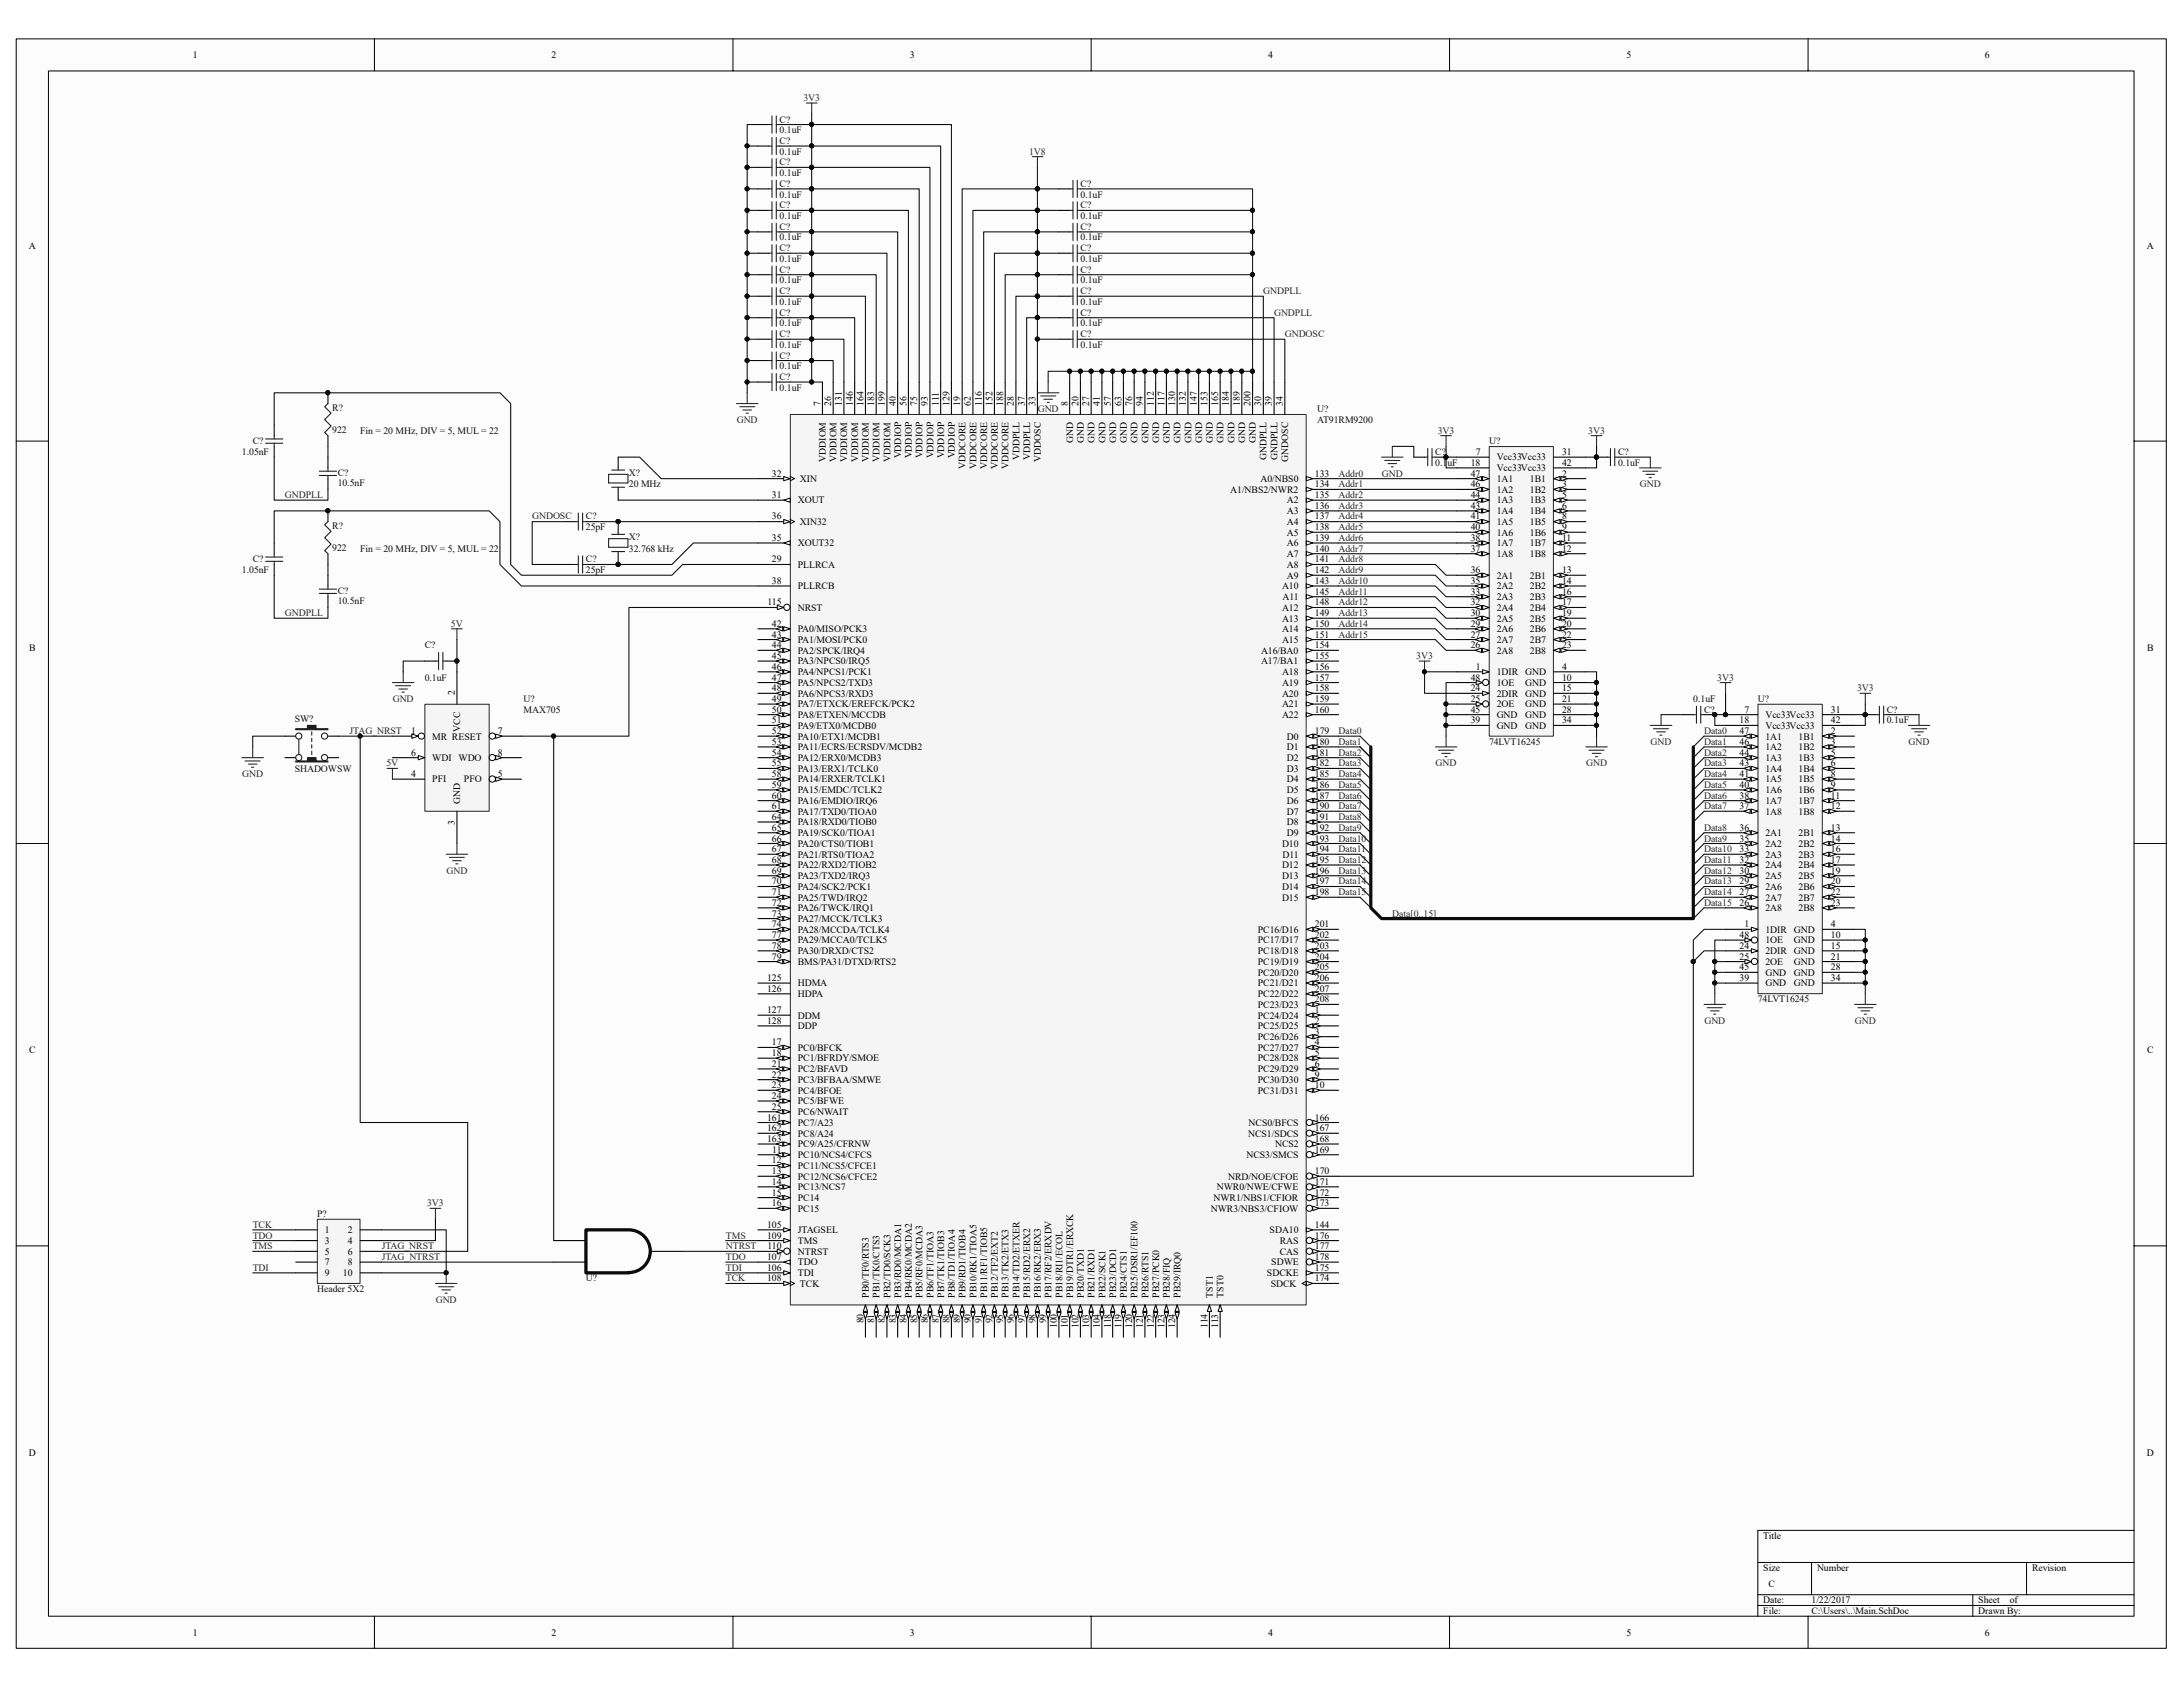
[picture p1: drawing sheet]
<svg xmlns="http://www.w3.org/2000/svg" width="279mm" height="216mm" viewBox="0 0 279 216" stroke-linecap="round" stroke-linejoin="round" font-family="sans-serif">
<defs><g id="words">
<g font-size="1.2">
<text x="24.7" y="7.4">1</text>
<text x="70.6" y="7.4">2</text>
<text x="116.4" y="7.4">3</text>
<text x="162.3" y="7.4">4</text>
<text x="208.2" y="7.4">5</text>
<text x="254" y="7.4">6</text>
<text x="3.7" y="31.8">A</text>
<text x="274.8" y="31.8">A</text>
<text x="105" y="51.9" transform="rotate(-90 105 51.9)">7</text>
<text x="106.4" y="51.9" transform="rotate(-90 106.4 51.9)">26</text>
<text x="107.8" y="51.9" transform="rotate(-90 107.8 51.9)">131</text>
<text x="109.1" y="51.9" transform="rotate(-90 109.1 51.9)">146</text>
<text x="110.5" y="51.9" transform="rotate(-90 110.5 51.9)">164</text>
<text x="111.9" y="51.9" transform="rotate(-90 111.9 51.9)">183</text>
<text x="113.3" y="51.9" transform="rotate(-90 113.3 51.9)">199</text>
<text x="114.6" y="51.9" transform="rotate(-90 114.6 51.9)">40</text>
<text x="116" y="51.9" transform="rotate(-90 116 51.9)">56</text>
<text x="117.4" y="51.9" transform="rotate(-90 117.4 51.9)">75</text>
<text x="118.8" y="51.9" transform="rotate(-90 118.8 51.9)">93</text>
<text x="120.1" y="51.9" transform="rotate(-90 120.1 51.9)">111</text>
<text x="121.5" y="51.9" transform="rotate(-90 121.5 51.9)">129</text>
<text x="122.9" y="51.9" transform="rotate(-90 122.9 51.9)">19</text>
<text x="124.3" y="51.9" transform="rotate(-90 124.3 51.9)">62</text>
<text x="125.6" y="51.9" transform="rotate(-90 125.6 51.9)">116</text>
<text x="127" y="51.9" transform="rotate(-90 127 51.9)">152</text>
<text x="128.4" y="51.9" transform="rotate(-90 128.4 51.9)">188</text>
<text x="129.8" y="51.9" transform="rotate(-90 129.8 51.9)">28</text>
<text x="131.1" y="51.9" transform="rotate(-90 131.1 51.9)">37</text>
<text x="132.5" y="51.9" transform="rotate(-90 132.5 51.9)">33</text>
<text x="136.7" y="51.9" transform="rotate(-90 136.7 51.9)">8</text>
<text x="138" y="51.9" transform="rotate(-90 138 51.9)">20</text>
<text x="139.4" y="51.9" transform="rotate(-90 139.4 51.9)">27</text>
<text x="140.8" y="51.9" transform="rotate(-90 140.8 51.9)">41</text>
<text x="142.2" y="51.9" transform="rotate(-90 142.2 51.9)">57</text>
<text x="143.5" y="51.9" transform="rotate(-90 143.5 51.9)">63</text>
<text x="144.9" y="51.9" transform="rotate(-90 144.9 51.9)">76</text>
<text x="146.3" y="51.9" transform="rotate(-90 146.3 51.9)">94</text>
<text x="147.7" y="51.9" transform="rotate(-90 147.7 51.9)">112</text>
<text x="149" y="51.9" transform="rotate(-90 149 51.9)">117</text>
<text x="150.4" y="51.9" transform="rotate(-90 150.4 51.9)">130</text>
<text x="151.8" y="51.9" transform="rotate(-90 151.8 51.9)">132</text>
<text x="153.2" y="51.9" transform="rotate(-90 153.2 51.9)">147</text>
<text x="154.5" y="51.9" transform="rotate(-90 154.5 51.9)">153</text>
<text x="155.9" y="51.9" transform="rotate(-90 155.9 51.9)">165</text>
<text x="157.3" y="51.9" transform="rotate(-90 157.3 51.9)">184</text>
<text x="158.7" y="51.9" transform="rotate(-90 158.7 51.9)">189</text>
<text x="160" y="51.9" transform="rotate(-90 160 51.9)">200</text>
<text x="161.4" y="51.9" transform="rotate(-90 161.4 51.9)">30</text>
<text x="162.8" y="51.9" transform="rotate(-90 162.8 51.9)">39</text>
<text x="164.2" y="51.9" transform="rotate(-90 164.2 51.9)">34</text>
<text x="105.7" y="59.1" transform="rotate(-90 105.7 59.1)">VDDIOM</text>
<text x="107.1" y="59.1" transform="rotate(-90 107.1 59.1)">VDDIOM</text>
<text x="108.4" y="59.1" transform="rotate(-90 108.4 59.1)">VDDIOM</text>
<text x="109.8" y="59.1" transform="rotate(-90 109.8 59.1)">VDDIOM</text>
<text x="111.2" y="59.1" transform="rotate(-90 111.2 59.1)">VDDIOM</text>
<text x="112.6" y="59.1" transform="rotate(-90 112.6 59.1)">VDDIOM</text>
<text x="114" y="59.1" transform="rotate(-90 114 59.1)">VDDIOM</text>
<text x="115.3" y="58.7" transform="rotate(-90 115.3 58.7)">VDDIOP</text>
<text x="116.7" y="58.7" transform="rotate(-90 116.7 58.7)">VDDIOP</text>
<text x="118.1" y="58.7" transform="rotate(-90 118.1 58.7)">VDDIOP</text>
<text x="119.5" y="58.7" transform="rotate(-90 119.5 58.7)">VDDIOP</text>
<text x="120.8" y="58.7" transform="rotate(-90 120.8 58.7)">VDDIOP</text>
<text x="122.2" y="58.7" transform="rotate(-90 122.2 58.7)">VDDIOP</text>
<text x="123.6" y="60" transform="rotate(-90 123.6 60)">VDDCORE</text>
<text x="125" y="60" transform="rotate(-90 125 60)">VDDCORE</text>
<text x="126.3" y="60" transform="rotate(-90 126.3 60)">VDDCORE</text>
<text x="127.7" y="60" transform="rotate(-90 127.7 60)">VDDCORE</text>
<text x="129.1" y="60" transform="rotate(-90 129.1 60)">VDDCORE</text>
<text x="130.5" y="58.9" transform="rotate(-90 130.5 58.9)">VDDPLL</text>
<text x="131.8" y="58.9" transform="rotate(-90 131.8 58.9)">VDDPLL</text>
<text x="133.2" y="59.1" transform="rotate(-90 133.2 59.1)">VDDOSC</text>
<text x="137.4" y="56.7" transform="rotate(-90 137.4 56.7)">GND</text>
<text x="138.7" y="56.7" transform="rotate(-90 138.7 56.7)">GND</text>
<text x="140.1" y="56.7" transform="rotate(-90 140.1 56.7)">GND</text>
<text x="141.5" y="56.7" transform="rotate(-90 141.5 56.7)">GND</text>
<text x="142.9" y="56.7" transform="rotate(-90 142.9 56.7)">GND</text>
<text x="144.2" y="56.7" transform="rotate(-90 144.2 56.7)">GND</text>
<text x="145.6" y="56.7" transform="rotate(-90 145.6 56.7)">GND</text>
<text x="147" y="56.7" transform="rotate(-90 147 56.7)">GND</text>
<text x="148.4" y="56.7" transform="rotate(-90 148.4 56.7)">GND</text>
<text x="149.7" y="56.7" transform="rotate(-90 149.7 56.7)">GND</text>
<text x="151.1" y="56.7" transform="rotate(-90 151.1 56.7)">GND</text>
<text x="152.5" y="56.7" transform="rotate(-90 152.5 56.7)">GND</text>
<text x="153.9" y="56.7" transform="rotate(-90 153.9 56.7)">GND</text>
<text x="155.2" y="56.7" transform="rotate(-90 155.2 56.7)">GND</text>
<text x="156.6" y="56.7" transform="rotate(-90 156.6 56.7)">GND</text>
<text x="158" y="56.7" transform="rotate(-90 158 56.7)">GND</text>
<text x="159.4" y="56.7" transform="rotate(-90 159.4 56.7)">GND</text>
<text x="160.7" y="56.7" transform="rotate(-90 160.7 56.7)">GND</text>
<text x="162.1" y="58.9" transform="rotate(-90 162.1 58.9)">GNDPLL</text>
<text x="163.5" y="58.9" transform="rotate(-90 163.5 58.9)">GNDPLL</text>
<text x="164.9" y="59.1" transform="rotate(-90 164.9 59.1)">GNDOSC</text>
<text x="188.2" y="59.6">18</text>
<text x="188.9" y="58.3">7</text>
<text x="191.6" y="58.9">Vcc33Vcc33</text>
<text x="199.9" y="58.3">31</text>
<text x="199.9" y="59.6">42</text>
<text x="98.8" y="63.8">31</text>
<text x="98.8" y="61">32</text>
<text x="102.1" y="64.4">XOUT</text>
<text x="102.4" y="61.7">XIN</text>
<text x="157.5" y="63.1">A1/NBS2/NWR2</text>
<text x="161.3" y="61.7">A0/NBS0</text>
<text x="164.7" y="64.4">A2</text>
<text x="164.7" y="65.8">A3</text>
<text x="168.3" y="62.4">134</text>
<text x="168.3" y="61">133</text>
<text x="168.3" y="63.8">135</text>
<text x="168.3" y="65.1">136</text>
<text x="188.2" y="61">47</text>
<text x="188.2" y="62.4">46</text>
<text x="188.2" y="63.8">44</text>
<text x="188.2" y="65.1">43</text>
<text x="191.6" y="61.7">1A1</text>
<text x="191.6" y="63.1">1A2</text>
<text x="191.6" y="64.4">1A3</text>
<text x="191.6" y="65.8">1A4</text>
<text x="191.6" y="60.3">Vcc33Vcc33</text>
<text x="195.8" y="61.7">1B1</text>
<text x="195.8" y="63.1">1B2</text>
<text x="195.8" y="64.4">1B3</text>
<text x="195.8" y="65.8">1B4</text>
<text x="199.9" y="61">2</text>
<text x="199.9" y="62.4">3</text>
<text x="199.9" y="63.8">5</text>
<text x="199.9" y="65.1">6</text>
<text x="98.8" y="69.2">35</text>
<text x="98.8" y="72">29</text>
<text x="98.8" y="66.5">36</text>
<text x="102.1" y="69.9">XOUT32</text>
<text x="102.4" y="67.2">XIN32</text>
<text x="164.7" y="67.2">A4</text>
<text x="164.7" y="68.6">A5</text>
<text x="164.7" y="69.9">A6</text>
<text x="164.7" y="71.3">A7</text>
<text x="168.3" y="66.5">137</text>
<text x="168.3" y="67.9">138</text>
<text x="168.3" y="69.2">139</text>
<text x="168.3" y="70.6">140</text>
<text x="168.3" y="72">141</text>
<text x="188.2" y="66.5">41</text>
<text x="188.2" y="67.9">40</text>
<text x="188.2" y="69.2">38</text>
<text x="188.2" y="70.6">37</text>
<text x="191.6" y="67.2">1A5</text>
<text x="191.6" y="68.6">1A6</text>
<text x="191.6" y="69.9">1A7</text>
<text x="191.6" y="71.3">1A8</text>
<text x="195.8" y="67.2">1B5</text>
<text x="195.8" y="68.6">1B6</text>
<text x="195.8" y="69.9">1B7</text>
<text x="195.8" y="71.3">1B8</text>
<text x="199.9" y="66.5">8</text>
<text x="199.9" y="67.9">9</text>
<text x="199.9" y="69.2">11</text>
<text x="199.9" y="70.6">12</text>
<text x="98.2" y="77.5">115</text>
<text x="98.8" y="74.7">38</text>
<text x="102.1" y="72.7">PLLRCA</text>
<text x="102.1" y="75.4">PLLRCB</text>
<text x="164.1" y="75.4">A10</text>
<text x="164.1" y="76.8">A11</text>
<text x="164.7" y="72.7">A8</text>
<text x="164.7" y="74">A9</text>
<text x="168.3" y="73.4">142</text>
<text x="168.3" y="76.1">145</text>
<text x="168.3" y="74.7">143</text>
<text x="168.3" y="77.5">148</text>
<text x="188.2" y="73.4">36</text>
<text x="188.2" y="74.7">35</text>
<text x="188.2" y="76.1">33</text>
<text x="188.2" y="77.5">32</text>
<text x="191.6" y="74">2A1</text>
<text x="191.6" y="75.4">2A2</text>
<text x="191.6" y="76.8">2A3</text>
<text x="195.8" y="74">2B1</text>
<text x="195.8" y="75.4">2B2</text>
<text x="195.8" y="76.8">2B3</text>
<text x="199.9" y="73.4">13</text>
<text x="199.9" y="74.7">14</text>
<text x="199.9" y="76.1">16</text>
<text x="199.9" y="77.5">17</text>
<text x="3.7" y="83.3">B</text>
<text x="98.8" y="80.2">42</text>
<text x="98.8" y="81.6">43</text>
<text x="98.8" y="83">44</text>
<text x="102.1" y="80.9">PA0/MISO/PCK3</text>
<text x="102.1" y="82.3">PA1/MOSI/PCK0</text>
<text x="102.1" y="83.7">PA2/SPCK/IRQ4</text>
<text x="102.1" y="78.2">NRST</text>
<text x="161.4" y="83.7">A16/BA0</text>
<text x="164.1" y="78.2">A12</text>
<text x="164.1" y="79.5">A13</text>
<text x="164.1" y="80.9">A14</text>
<text x="164.1" y="82.3">A15</text>
<text x="168.3" y="83">154</text>
<text x="168.3" y="78.8">149</text>
<text x="168.3" y="80.2">150</text>
<text x="168.3" y="81.6">151</text>
<text x="188.2" y="78.8">30</text>
<text x="188.2" y="80.2">29</text>
<text x="188.2" y="81.6">27</text>
<text x="188.2" y="83">26</text>
<text x="191.6" y="78.2">2A4</text>
<text x="191.6" y="79.5">2A5</text>
<text x="191.6" y="80.9">2A6</text>
<text x="191.6" y="82.3">2A7</text>
<text x="191.6" y="83.7">2A8</text>
<text x="195.8" y="78.2">2B4</text>
<text x="195.8" y="79.5">2B5</text>
<text x="195.8" y="80.9">2B6</text>
<text x="195.8" y="82.3">2B7</text>
<text x="195.8" y="83.7">2B8</text>
<text x="199.9" y="78.8">19</text>
<text x="199.9" y="80.2">20</text>
<text x="199.9" y="81.6">22</text>
<text x="199.9" y="83">23</text>
<text x="274.8" y="83.3">B</text>
<text x="58.2" y="89" transform="rotate(-90 58.2 89)">2</text>
<text x="98.8" y="84.3">45</text>
<text x="98.8" y="85.7">46</text>
<text x="98.8" y="87.1">47</text>
<text x="98.8" y="88.5">48</text>
<text x="98.8" y="89.8">49</text>
<text x="102.1" y="85">PA3/NPCS0/IRQ5</text>
<text x="102.1" y="86.4">PA4/NPCS1/PCK1</text>
<text x="102.1" y="87.8">PA5/NPCS2/TXD3</text>
<text x="102.1" y="89.2">PA6/NPCS3/RXD3</text>
<text x="161.4" y="85">A17/BA1</text>
<text x="164.1" y="86.4">A18</text>
<text x="164.1" y="87.8">A19</text>
<text x="164.1" y="89.2">A20</text>
<text x="168.3" y="84.3">155</text>
<text x="168.3" y="85.7">156</text>
<text x="168.3" y="87.1">157</text>
<text x="168.3" y="88.5">158</text>
<text x="168.3" y="89.8">159</text>
<text x="188.2" y="87.1">48</text>
<text x="188.2" y="89.8">25</text>
<text x="188.2" y="88.5">24</text>
<text x="188.9" y="85.7">1</text>
<text x="191.6" y="86.4">1DIR GND</text>
<text x="191.6" y="87.8">1OE</text>
<text x="191.6" y="89.2">2DIR GND</text>
<text x="195.2" y="87.8">GND</text>
<text x="199.9" y="85.7">4</text>
<text x="199.9" y="87.1">10</text>
<text x="199.9" y="88.5">15</text>
<text x="199.9" y="89.8">21</text>
<text x="52.6" y="94">1</text>
<text x="55.3" y="94.7">MR RESET</text>
<text x="58.9" y="93.6" transform="rotate(-90 58.9 93.6)">VCC</text>
<text x="63.7" y="94">7</text>
<text x="98.8" y="91.2">50</text>
<text x="98.8" y="92.6">51</text>
<text x="98.8" y="94">52</text>
<text x="98.8" y="95.3">53</text>
<text x="102.1" y="90.5">PA7/ETXCK/EREFCK/PCK2</text>
<text x="102.1" y="91.9">PA8/ETXEN/MCCDB</text>
<text x="102.1" y="93.3">PA9/ETX0/MCDB0</text>
<text x="102.1" y="94.7">PA10/ETX1/MCDB1</text>
<text x="164.1" y="90.5">A21</text>
<text x="164.1" y="91.9">A22</text>
<text x="164.7" y="94.7">D0</text>
<text x="168.3" y="94">179</text>
<text x="168.3" y="95.3">180</text>
<text x="168.3" y="91.2">160</text>
<text x="188.2" y="92.6">39</text>
<text x="188.2" y="91.2">45</text>
<text x="191.6" y="90.5">2OE</text>
<text x="191.6" y="93.3">GND</text>
<text x="191.6" y="91.9">GND</text>
<text x="195.2" y="90.5">GND</text>
<text x="195.2" y="91.9">GND</text>
<text x="195.2" y="93.3">GND</text>
<text x="199.9" y="91.2">28</text>
<text x="199.9" y="92.6">34</text>
<text x="222.7" y="94">47</text>
<text x="222.7" y="95.3">46</text>
<text x="222.7" y="92.6">18</text>
<text x="223.3" y="91.2">7</text>
<text x="226" y="94.7">1A1</text>
<text x="226" y="91.9">Vcc33Vcc33</text>
<text x="226" y="93.3">Vcc33Vcc33</text>
<text x="230.2" y="94.7">1B1</text>
<text x="234.3" y="94">2</text>
<text x="234.3" y="95.3">3</text>
<text x="234.3" y="91.2">31</text>
<text x="234.3" y="92.6">42</text>
<text x="52.6" y="96.7">6</text>
<text x="52.6" y="99.5">4</text>
<text x="55.3" y="97.4">WDI</text>
<text x="55.3" y="100.1">PFI</text>
<text x="58.7" y="97.4">WDO</text>
<text x="59.4" y="100.1">PFO</text>
<text x="63.7" y="96.7">8</text>
<text x="63.7" y="99.5">5</text>
<text x="98.8" y="96.7">54</text>
<text x="98.8" y="98.1">55</text>
<text x="98.8" y="99.5">58</text>
<text x="98.8" y="100.8">59</text>
<text x="102.1" y="96">PA11/ECRS/ECRSDV/MCDB2</text>
<text x="102.1" y="97.4">PA12/ERX0/MCDB3</text>
<text x="102.1" y="98.8">PA13/ERX1/TCLK0</text>
<text x="102.1" y="100.1">PA14/ERXER/TCLK1</text>
<text x="102.1" y="101.5">PA15/EMDC/TCLK2</text>
<text x="164.7" y="96">D1</text>
<text x="164.7" y="97.4">D2</text>
<text x="164.7" y="98.8">D3</text>
<text x="164.7" y="100.1">D4</text>
<text x="164.7" y="101.5">D5</text>
<text x="168.3" y="96.7">181</text>
<text x="168.3" y="98.1">182</text>
<text x="168.3" y="99.5">185</text>
<text x="168.3" y="100.8">186</text>
<text x="222.7" y="96.7">44</text>
<text x="222.7" y="98.1">43</text>
<text x="222.7" y="99.5">41</text>
<text x="222.7" y="100.8">40</text>
<text x="226" y="96">1A2</text>
<text x="226" y="97.4">1A3</text>
<text x="226" y="98.8">1A4</text>
<text x="226" y="100.1">1A5</text>
<text x="226" y="101.5">1A6</text>
<text x="230.2" y="96">1B2</text>
<text x="230.2" y="97.4">1B3</text>
<text x="230.2" y="98.8">1B4</text>
<text x="230.2" y="100.1">1B5</text>
<text x="230.2" y="101.5">1B6</text>
<text x="234.3" y="96.7">5</text>
<text x="234.3" y="98.1">6</text>
<text x="234.3" y="99.5">8</text>
<text x="234.3" y="100.8">9</text>
<text x="58.2" y="105.6" transform="rotate(-90 58.2 105.6)">3</text>
<text x="58.9" y="102.9" transform="rotate(-90 58.9 102.9)">GND</text>
<text x="98.8" y="102.2">60</text>
<text x="98.8" y="103.6">61</text>
<text x="98.8" y="104.9">64</text>
<text x="98.8" y="106.3">65</text>
<text x="98.8" y="107.7">66</text>
<text x="102.1" y="102.9">PA16/EMDIO/IRQ6</text>
<text x="102.1" y="104.3">PA17/TXD0/TIOA0</text>
<text x="102.1" y="105.6">PA18/RXD0/TIOB0</text>
<text x="102.1" y="107">PA19/SCK0/TIOA1</text>
<text x="164.7" y="102.9">D6</text>
<text x="164.7" y="104.3">D7</text>
<text x="164.7" y="105.6">D8</text>
<text x="164.7" y="107">D9</text>
<text x="168.3" y="102.2">187</text>
<text x="168.3" y="103.6">190</text>
<text x="168.3" y="104.9">191</text>
<text x="168.3" y="106.3">192</text>
<text x="168.3" y="107.7">193</text>
<text x="222.7" y="102.2">38</text>
<text x="222.7" y="103.6">37</text>
<text x="222.7" y="106.3">36</text>
<text x="222.7" y="107.7">35</text>
<text x="226" y="102.9">1A7</text>
<text x="226" y="104.3">1A8</text>
<text x="226" y="107">2A1</text>
<text x="230.2" y="102.9">1B7</text>
<text x="230.2" y="104.3">1B8</text>
<text x="230.2" y="107">2B1</text>
<text x="234.3" y="102.2">11</text>
<text x="234.3" y="103.6">12</text>
<text x="234.3" y="106.3">13</text>
<text x="234.3" y="107.7">14</text>
<text x="98.8" y="109.1">67</text>
<text x="98.8" y="110.4">68</text>
<text x="98.8" y="111.8">69</text>
<text x="98.8" y="113.2">70</text>
<text x="102.1" y="108.4">PA20/CTS0/TIOB1</text>
<text x="102.1" y="109.7">PA21/RTS0/TIOA2</text>
<text x="102.1" y="111.1">PA22/RXD2/TIOB2</text>
<text x="102.1" y="112.5">PA23/TXD2/IRQ3</text>
<text x="102.1" y="113.9">PA24/SCK2/PCK1</text>
<text x="164.1" y="108.4">D10</text>
<text x="164.1" y="111.1">D12</text>
<text x="164.1" y="112.5">D13</text>
<text x="164.1" y="113.9">D14</text>
<text x="164.1" y="109.7">D11</text>
<text x="168.3" y="109.1">194</text>
<text x="168.3" y="110.4">195</text>
<text x="168.3" y="111.8">196</text>
<text x="168.3" y="113.2">197</text>
<text x="222.7" y="109.1">33</text>
<text x="222.7" y="110.4">32</text>
<text x="222.7" y="111.8">30</text>
<text x="222.7" y="113.2">29</text>
<text x="226" y="108.4">2A2</text>
<text x="226" y="109.7">2A3</text>
<text x="226" y="111.1">2A4</text>
<text x="226" y="112.5">2A5</text>
<text x="226" y="113.9">2A6</text>
<text x="230.2" y="108.4">2B2</text>
<text x="230.2" y="109.7">2B3</text>
<text x="230.2" y="111.1">2B4</text>
<text x="230.2" y="112.5">2B5</text>
<text x="230.2" y="113.9">2B6</text>
<text x="234.3" y="109.1">16</text>
<text x="234.3" y="110.4">17</text>
<text x="234.3" y="111.8">19</text>
<text x="234.3" y="113.2">20</text>
<text x="98.8" y="114.6">71</text>
<text x="98.8" y="115.9">72</text>
<text x="98.8" y="117.3">73</text>
<text x="98.8" y="118.7">74</text>
<text x="102.1" y="115.3">PA25/TWD/IRQ2</text>
<text x="102.1" y="116.6">PA26/TWCK/IRQ1</text>
<text x="102.1" y="118">PA27/MCCK/TCLK3</text>
<text x="102.1" y="119.4">PA28/MCCDA/TCLK4</text>
<text x="161" y="119.4">PC16/D16</text>
<text x="164.1" y="115.3">D15</text>
<text x="168.3" y="118.7">201</text>
<text x="168.3" y="114.6">198</text>
<text x="222.7" y="114.6">27</text>
<text x="222.7" y="115.9">26</text>
<text x="223.3" y="118.7">1</text>
<text x="226" y="115.3">2A7</text>
<text x="226" y="116.6">2A8</text>
<text x="226" y="119.4">1DIR GND</text>
<text x="230.2" y="115.3">2B7</text>
<text x="230.2" y="116.6">2B8</text>
<text x="234.3" y="118.7">4</text>
<text x="234.3" y="114.6">22</text>
<text x="234.3" y="115.9">23</text>
<text x="98.2" y="125.5">125</text>
<text x="98.8" y="120.1">77</text>
<text x="98.8" y="121.4">78</text>
<text x="98.8" y="122.8">79</text>
<text x="102.1" y="120.7">PA29/MCCA0/TCLK5</text>
<text x="102.1" y="122.1">PA30/DRXD/CTS2</text>
<text x="102.1" y="123.5">BMS/PA31/DTXD/RTS2</text>
<text x="161" y="120.7">PC17/D17</text>
<text x="161" y="122.1">PC18/D18</text>
<text x="161" y="123.5">PC19/D19</text>
<text x="161" y="124.9">PC20/D20</text>
<text x="168.3" y="120.1">202</text>
<text x="168.3" y="121.4">203</text>
<text x="168.3" y="122.8">204</text>
<text x="168.3" y="124.2">205</text>
<text x="168.3" y="125.5">206</text>
<text x="222.7" y="120.1">48</text>
<text x="222.7" y="122.8">25</text>
<text x="222.7" y="121.4">24</text>
<text x="222.7" y="125.5">39</text>
<text x="222.7" y="124.2">45</text>
<text x="226" y="120.7">1OE</text>
<text x="226" y="123.5">2OE</text>
<text x="226" y="122.1">2DIR GND</text>
<text x="226" y="124.9">GND</text>
<text x="229.6" y="120.7">GND</text>
<text x="229.6" y="123.5">GND</text>
<text x="229.6" y="124.9">GND</text>
<text x="234.3" y="120.1">10</text>
<text x="234.3" y="121.4">15</text>
<text x="234.3" y="122.8">21</text>
<text x="234.3" y="124.2">28</text>
<text x="234.3" y="125.5">34</text>
<text x="98.2" y="126.9">126</text>
<text x="98.2" y="129.7">127</text>
<text x="98.2" y="131">128</text>
<text x="102.1" y="126.2">HDMA</text>
<text x="102.1" y="127.6">HDPA</text>
<text x="102.1" y="130.4">DDM</text>
<text x="102.1" y="131.7">DDP</text>
<text x="161" y="126.2">PC21/D21</text>
<text x="161" y="127.6">PC22/D22</text>
<text x="161" y="129">PC23/D23</text>
<text x="161" y="130.4">PC24/D24</text>
<text x="161" y="131.7">PC25/D25</text>
<text x="168.3" y="126.9">207</text>
<text x="168.3" y="128.3">208</text>
<text x="168.3" y="129.7">1</text>
<text x="168.3" y="131">2</text>
<text x="226" y="126.2">GND</text>
<text x="229.6" y="126.2">GND</text>
<text x="3.7" y="134.8">C</text>
<text x="98.8" y="133.8">17</text>
<text x="98.8" y="135.2">18</text>
<text x="98.8" y="136.5">21</text>
<text x="98.8" y="137.9">22</text>
<text x="102.1" y="134.5">PC0/BFCK</text>
<text x="102.1" y="135.8">PC1/BFRDY/SMOE</text>
<text x="102.1" y="137.2">PC2/BFAVD</text>
<text x="161" y="133.1">PC26/D26</text>
<text x="161" y="134.5">PC27/D27</text>
<text x="161" y="135.8">PC28/D28</text>
<text x="161" y="137.2">PC29/D29</text>
<text x="168.3" y="132.4">3</text>
<text x="168.3" y="133.8">4</text>
<text x="168.3" y="135.2">5</text>
<text x="168.3" y="136.5">6</text>
<text x="168.3" y="137.9">9</text>
<text x="274.8" y="134.8">C</text>
<text x="98.2" y="143.4">161</text>
<text x="98.8" y="139.3">23</text>
<text x="98.8" y="140.7">24</text>
<text x="98.8" y="142">25</text>
<text x="102.1" y="138.6">PC3/BFBAA/SMWE</text>
<text x="102.1" y="140">PC4/BFOE</text>
<text x="102.1" y="141.4">PC5/BFWE</text>
<text x="102.1" y="142.7">PC6/NWAIT</text>
<text x="161" y="138.6">PC30/D30</text>
<text x="161" y="140">PC31/D31</text>
<text x="168.3" y="143.4">166</text>
<text x="168.3" y="139.3">10</text>
<text x="98.2" y="144.8">162</text>
<text x="98.2" y="146.2">163</text>
<text x="98.8" y="148.9">12</text>
<text x="98.8" y="147.5">11</text>
<text x="102.1" y="144.1">PC7/A23</text>
<text x="102.1" y="145.5">PC8/A24</text>
<text x="102.1" y="146.8">PC9/A25/CFRNW</text>
<text x="102.1" y="148.2">PC10/NCS4/CFCS</text>
<text x="102.1" y="149.6">PC11/NCS5/CFCE1</text>
<text x="159.5" y="148.2">NCS3/SMCS</text>
<text x="159.7" y="145.5">NCS1/SDCS</text>
<text x="159.8" y="144.1">NCS0/BFCS</text>
<text x="163.2" y="146.8">NCS2</text>
<text x="168.3" y="144.8">167</text>
<text x="168.3" y="147.5">169</text>
<text x="168.3" y="146.2">168</text>
<text x="98.8" y="150.3">13</text>
<text x="98.8" y="151.6">14</text>
<text x="98.8" y="153">15</text>
<text x="98.8" y="154.4">16</text>
<text x="102.1" y="151">PC12/NCS6/CFCE2</text>
<text x="102.1" y="152.3">PC13/NCS7</text>
<text x="102.1" y="153.7">PC14</text>
<text x="102.1" y="155.1">PC15</text>
<text x="155" y="155.1">NWR3/NBS3/CFIOW</text>
<text x="155.3" y="153.7">NWR1/NBS1/CFIOR</text>
<text x="155.7" y="152.3">NWR0/NWE/CFWE</text>
<text x="157.2" y="151">NRD/NOE/CFOE</text>
<text x="168.3" y="151.6">171</text>
<text x="168.3" y="150.3">170</text>
<text x="168.3" y="153">172</text>
<text x="168.3" y="154.4">173</text>
<text x="41.6" y="157.8">1</text>
<text x="41.6" y="159.2">3</text>
<text x="41.6" y="160.6">5</text>
<text x="41.6" y="161.9">7</text>
<text x="44.5" y="157.8">2</text>
<text x="44.5" y="159.2">4</text>
<text x="44.5" y="160.6">6</text>
<text x="44.5" y="161.9">8</text>
<text x="98.2" y="157.1">105</text>
<text x="98.2" y="158.5">109</text>
<text x="98.2" y="161.2">107</text>
<text x="98.2" y="159.9">110</text>
<text x="102.1" y="157.8">JTAGSEL</text>
<text x="102.1" y="160.6">NTRST</text>
<text x="102.1" y="159.2">TMS</text>
<text x="102.1" y="161.9">TDO</text>
<text x="162.5" y="157.8">SDA10</text>
<text x="162.7" y="161.9">SDWE</text>
<text x="163.8" y="159.2">RAS</text>
<text x="163.8" y="160.6">CAS</text>
<text x="168.3" y="161.2">178</text>
<text x="168.3" y="157.1">144</text>
<text x="168.3" y="158.5">176</text>
<text x="168.3" y="159.9">177</text>
<text x="41.6" y="163.3">9</text>
<text x="43.9" y="163.3">10</text>
<text x="98.2" y="162.6">106</text>
<text x="98.2" y="164">108</text>
<text x="102.1" y="163.3">TDI</text>
<text x="102.4" y="164.7">TCK</text>
<text x="111.2" y="166.1" transform="rotate(-90 111.2 166.1)">PB0/TF0/RTS3</text>
<text x="112.6" y="166.1" transform="rotate(-90 112.6 166.1)">PB1/TK0/CTS3</text>
<text x="114" y="166.1" transform="rotate(-90 114 166.1)">PB2/TD0/SCK3</text>
<text x="115.3" y="166.1" transform="rotate(-90 115.3 166.1)">PB3/RD0/MCDA1</text>
<text x="116.7" y="166.1" transform="rotate(-90 116.7 166.1)">PB4/RK0/MCDA2</text>
<text x="118.1" y="166.1" transform="rotate(-90 118.1 166.1)">PB5/RF0/MCDA3</text>
<text x="119.5" y="166.1" transform="rotate(-90 119.5 166.1)">PB6/TF1/TIOA3</text>
<text x="120.8" y="166.1" transform="rotate(-90 120.8 166.1)">PB7/TK1/TIOB3</text>
<text x="122.2" y="166.1" transform="rotate(-90 122.2 166.1)">PB8/TD1/TIOA4</text>
<text x="123.6" y="166.1" transform="rotate(-90 123.6 166.1)">PB9/RD1/TIOB4</text>
<text x="125" y="166.1" transform="rotate(-90 125 166.1)">PB10/RK1/TIOA5</text>
<text x="126.3" y="166.1" transform="rotate(-90 126.3 166.1)">PB11/RF1/TIOB5</text>
<text x="127.7" y="166.1" transform="rotate(-90 127.7 166.1)">PB12/TF2/EXT2</text>
<text x="129.1" y="166.1" transform="rotate(-90 129.1 166.1)">PB13/TK2/ETX3</text>
<text x="130.5" y="166.1" transform="rotate(-90 130.5 166.1)">PB14/TD2/ETXER</text>
<text x="131.8" y="166.1" transform="rotate(-90 131.8 166.1)">PB15/RD2/ERX2</text>
<text x="133.2" y="166.1" transform="rotate(-90 133.2 166.1)">PB16/RK2/ERX3</text>
<text x="134.6" y="166.1" transform="rotate(-90 134.6 166.1)">PB17/RF2/ERXDV</text>
<text x="136" y="166.1" transform="rotate(-90 136 166.1)">PB18/RI1/ECOL</text>
<text x="137.4" y="166.1" transform="rotate(-90 137.4 166.1)">PB19/DTR1/ERXCK</text>
<text x="138.7" y="166.1" transform="rotate(-90 138.7 166.1)">PB20/TXD1</text>
<text x="140.1" y="166.1" transform="rotate(-90 140.1 166.1)">PB21/RXD1</text>
<text x="141.5" y="166.1" transform="rotate(-90 141.5 166.1)">PB22/SCK1</text>
<text x="142.9" y="166.1" transform="rotate(-90 142.9 166.1)">PB23/DCD1</text>
<text x="144.2" y="166.1" transform="rotate(-90 144.2 166.1)">PB24/CTS1</text>
<text x="145.6" y="166.1" transform="rotate(-90 145.6 166.1)">PB25/DSR1/EF100</text>
<text x="147" y="166.1" transform="rotate(-90 147 166.1)">PB26/RTS1</text>
<text x="148.4" y="166.1" transform="rotate(-90 148.4 166.1)">PB27/PCK0</text>
<text x="149.7" y="166.1" transform="rotate(-90 149.7 166.1)">PB28/FIQ</text>
<text x="151.1" y="166.1" transform="rotate(-90 151.1 166.1)">PB29/IRQ0</text>
<text x="155.2" y="166.1" transform="rotate(-90 155.2 166.1)">TST1</text>
<text x="156.6" y="166.1" transform="rotate(-90 156.6 166.1)">TST0</text>
<text x="162.2" y="163.3">SDCKE</text>
<text x="162.6" y="164.7">SDCK</text>
<text x="168.3" y="162.6">175</text>
<text x="168.3" y="164">174</text>
<text x="110.5" y="169.4" transform="rotate(-90 110.5 169.4)">80</text>
<text x="111.9" y="169.4" transform="rotate(-90 111.9 169.4)">81</text>
<text x="113.3" y="169.4" transform="rotate(-90 113.3 169.4)">82</text>
<text x="114.6" y="169.4" transform="rotate(-90 114.6 169.4)">83</text>
<text x="116" y="169.4" transform="rotate(-90 116 169.4)">84</text>
<text x="117.4" y="169.4" transform="rotate(-90 117.4 169.4)">85</text>
<text x="118.8" y="169.4" transform="rotate(-90 118.8 169.4)">86</text>
<text x="120.1" y="169.4" transform="rotate(-90 120.1 169.4)">87</text>
<text x="121.5" y="169.4" transform="rotate(-90 121.5 169.4)">88</text>
<text x="122.9" y="169.4" transform="rotate(-90 122.9 169.4)">89</text>
<text x="124.3" y="169.4" transform="rotate(-90 124.3 169.4)">90</text>
<text x="125.6" y="169.4" transform="rotate(-90 125.6 169.4)">91</text>
<text x="127" y="169.4" transform="rotate(-90 127 169.4)">92</text>
<text x="128.4" y="169.4" transform="rotate(-90 128.4 169.4)">95</text>
<text x="129.8" y="169.4" transform="rotate(-90 129.8 169.4)">96</text>
<text x="131.1" y="169.4" transform="rotate(-90 131.1 169.4)">97</text>
<text x="132.5" y="169.4" transform="rotate(-90 132.5 169.4)">98</text>
<text x="133.9" y="169.4" transform="rotate(-90 133.9 169.4)">99</text>
<text x="135.3" y="170" transform="rotate(-90 135.3 170)">100</text>
<text x="136.7" y="170" transform="rotate(-90 136.7 170)">101</text>
<text x="138" y="170" transform="rotate(-90 138 170)">102</text>
<text x="139.4" y="170" transform="rotate(-90 139.4 170)">103</text>
<text x="140.8" y="170" transform="rotate(-90 140.8 170)">104</text>
<text x="142.2" y="169.9" transform="rotate(-90 142.2 169.9)">118</text>
<text x="143.5" y="169.9" transform="rotate(-90 143.5 169.9)">119</text>
<text x="144.9" y="170" transform="rotate(-90 144.9 170)">120</text>
<text x="146.3" y="170" transform="rotate(-90 146.3 170)">121</text>
<text x="147.7" y="170" transform="rotate(-90 147.7 170)">122</text>
<text x="149" y="170" transform="rotate(-90 149 170)">123</text>
<text x="150.4" y="170" transform="rotate(-90 150.4 170)">124</text>
<text x="154.5" y="169.9" transform="rotate(-90 154.5 169.9)">114</text>
<text x="155.9" y="169.9" transform="rotate(-90 155.9 169.9)">113</text>
<text x="3.7" y="186.3">D</text>
<text x="274.8" y="186.3">D</text>
<text x="225.7" y="197">Title</text>
<text x="225.7" y="201.1">Size</text>
<text x="226.4" y="203.1">C</text>
<text x="232.6" y="201.1">Number</text>
<text x="260.1" y="201.1">Revision</text>
<text x="24.7" y="209.3">1</text>
<text x="70.6" y="209.3">2</text>
<text x="116.4" y="209.3">3</text>
<text x="162.3" y="209.3">4</text>
<text x="208.2" y="209.3">5</text>
<text x="225.7" y="205.2">Date:</text>
<text x="225.7" y="206.6">File:</text>
<text x="231.9" y="206.6">C:\Users\..\Main.SchDoc</text>
<text x="231.9" y="205.2">1/22/2017</text>
<text x="253.2" y="206.6">Drawn By:</text>
<text x="253.2" y="205.2">Sheet</text>
<text x="254" y="209.3">6</text>
<text x="257.2" y="205.2">of</text>
</g>
<g font-size="1.2" fill="#0e0e0e">
<text x="99.8" y="17">0.1uF</text>
<text x="99.8" y="15.7">C?</text>
<text x="99.8" y="23.9">C?</text>
<text x="99.8" y="22.5">0.1uF</text>
<text x="99.8" y="21.2">C?</text>
<text x="99.8" y="19.8">0.1uF</text>
<text x="99.8" y="18.4">C?</text>
<text x="138.3" y="23.9">C?</text>
<text x="99.8" y="29.4">C?</text>
<text x="99.8" y="28">0.1uF</text>
<text x="99.8" y="26.7">C?</text>
<text x="99.8" y="25.3">0.1uF</text>
<text x="138.3" y="29.4">C?</text>
<text x="138.3" y="28">0.1uF</text>
<text x="138.3" y="26.7">C?</text>
<text x="138.3" y="25.3">0.1uF</text>
<text x="99.8" y="34.9">C?</text>
<text x="99.8" y="33.5">0.1uF</text>
<text x="99.8" y="32.2">C?</text>
<text x="99.8" y="30.8">0.1uF</text>
<text x="138.3" y="34.9">C?</text>
<text x="138.3" y="33.5">0.1uF</text>
<text x="138.3" y="32.2">C?</text>
<text x="138.3" y="30.8">0.1uF</text>
<text x="99.8" y="41.8">0.1uF</text>
<text x="99.8" y="40.4">C?</text>
<text x="99.8" y="39">0.1uF</text>
<text x="99.8" y="37.7">C?</text>
<text x="99.8" y="36.3">0.1uF</text>
<text x="138.3" y="41.8">0.1uF</text>
<text x="138.3" y="40.4">C?</text>
<text x="138.3" y="39">0.1uF</text>
<text x="138.3" y="37.7">C?</text>
<text x="138.3" y="36.3">0.1uF</text>
<text x="99.8" y="47.3">0.1uF</text>
<text x="99.8" y="45.9">C?</text>
<text x="99.8" y="44.5">0.1uF</text>
<text x="99.8" y="43.1">C?</text>
<text x="138.3" y="44.5">0.1uF</text>
<text x="138.3" y="43.1">C?</text>
<text x="42.5" y="52.6">R?</text>
<text x="99.8" y="50">0.1uF</text>
<text x="99.8" y="48.6">C?</text>
<text x="168.6" y="52.7">U?</text>
<text x="31" y="58.3">1.05nF</text>
<text x="32.3" y="56.9">C?</text>
<text x="42.5" y="55.4">922</text>
<text x="46.1" y="55.5">Fin = 20 MHz, DIV = 5, MUL = 22</text>
<text x="168.6" y="54.1">AT91RM9200</text>
<text x="183.7" y="59.6">0.1uF</text>
<text x="183.7" y="58.3">C?</text>
<text x="190.6" y="56.9">U?</text>
<text x="207.1" y="59.6">0.1uF</text>
<text x="207.1" y="58.3">C?</text>
<text x="43.2" y="62.2">10.5nF</text>
<text x="43.2" y="60.9">C?</text>
<text x="80.5" y="60.9">X?</text>
<text x="80.5" y="62.4">20 MHz</text>
<text x="32.3" y="72">C?</text>
<text x="42.5" y="70.5">922</text>
<text x="42.5" y="67.7">R?</text>
<text x="46.1" y="70.6">Fin = 20 MHz, DIV = 5, MUL = 22</text>
<text x="75" y="72">C?</text>
<text x="75" y="67.9">25pF</text>
<text x="75" y="66.5">C?</text>
<text x="80.5" y="69.1">X?</text>
<text x="80.5" y="70.6">32.768 kHz</text>
<text x="31" y="73.4">1.05nF</text>
<text x="43.2" y="77.3">10.5nF</text>
<text x="43.2" y="76">C?</text>
<text x="75" y="73.4">25pF</text>
<text x="54.4" y="83">C?</text>
<text x="54.4" y="87.1">0.1uF</text>
<text x="67" y="89.8">U?</text>
<text x="216.7" y="89.8">0.1uF</text>
<text x="225" y="89.8">U?</text>
<text x="37.7" y="92.5">SW?</text>
<text x="67" y="91.2">MAX705</text>
<text x="190.6" y="95.3">74LVT16245</text>
<text x="218.1" y="91.2">C?</text>
<text x="241.5" y="92.6">0.1uF</text>
<text x="241.5" y="91.2">C?</text>
<text x="37.7" y="98.8">SHADOWSW</text>
<text x="225" y="128.3">74LVT16245</text>
<text x="40.6" y="155.8">P?</text>
<text x="40.6" y="165.4">Header 5X2</text>
<text x="75" y="164">U?</text>
</g>
<g font-size="1.2" fill="#262626">
<text x="102.8" y="12.9">3V3</text>
<text x="131.7" y="19.8">1V8</text>
<text x="161.7" y="37.7">GNDPLL</text>
<text x="163.1" y="40.4">GNDPLL</text>
<text x="164.4" y="43.1">GNDOSC</text>
<text x="132.8" y="52.7">GND</text>
<text x="94.3" y="54.1">GND</text>
<text x="184" y="55.5">3V3</text>
<text x="203.3" y="55.5">3V3</text>
<text x="36.5" y="63.8">GNDPLL</text>
<text x="171.3" y="61">Addr0</text>
<text x="171.3" y="62.4">Addr1</text>
<text x="171.3" y="63.8">Addr2</text>
<text x="171.3" y="65.1">Addr3</text>
<text x="176.9" y="61">GND</text>
<text x="209.9" y="62.4">GND</text>
<text x="68.1" y="66.5">GNDOSC</text>
<text x="171.3" y="66.5">Addr4</text>
<text x="171.3" y="67.9">Addr5</text>
<text x="171.3" y="69.2">Addr6</text>
<text x="171.3" y="70.6">Addr7</text>
<text x="171.3" y="72">Addr8</text>
<text x="171.3" y="73.4">Addr9</text>
<text x="171.3" y="74.7">Addr10</text>
<text x="171.3" y="76.1">Addr11</text>
<text x="171.3" y="77.5">Addr12</text>
<text x="36.5" y="78.8">GNDPLL</text>
<text x="57.7" y="80.2">5V</text>
<text x="171.3" y="78.8">Addr13</text>
<text x="171.3" y="80.2">Addr14</text>
<text x="171.3" y="81.6">Addr15</text>
<text x="50.3" y="89.8">GND</text>
<text x="181.3" y="84.3">3V3</text>
<text x="219.8" y="87.1">3V3</text>
<text x="237.7" y="88.5">3V3</text>
<text x="44.7" y="94">JTAG_NRST</text>
<text x="171.3" y="94">Data0</text>
<text x="171.3" y="95.3">Data1</text>
<text x="211.3" y="95.3">GND</text>
<text x="218.1" y="94">Data0</text>
<text x="218.1" y="95.3">Data1</text>
<text x="244.3" y="95.3">GND</text>
<text x="31" y="99.5">GND</text>
<text x="49.5" y="98.1">5V</text>
<text x="171.3" y="96.7">Data2</text>
<text x="171.3" y="98.1">Data3</text>
<text x="171.3" y="99.5">Data4</text>
<text x="171.3" y="100.8">Data5</text>
<text x="183.7" y="98.1">GND</text>
<text x="203" y="98.1">GND</text>
<text x="218.1" y="96.7">Data2</text>
<text x="218.1" y="98.1">Data3</text>
<text x="218.1" y="99.5">Data4</text>
<text x="218.1" y="100.8">Data5</text>
<text x="171.3" y="102.2">Data6</text>
<text x="171.3" y="103.6">Data7</text>
<text x="171.3" y="104.9">Data8</text>
<text x="171.3" y="106.3">Data9</text>
<text x="171.3" y="107.7">Data10</text>
<text x="218.1" y="102.2">Data6</text>
<text x="218.1" y="103.6">Data7</text>
<text x="218.1" y="106.3">Data8</text>
<text x="218.1" y="107.7">Data9</text>
<text x="57.1" y="111.8">GND</text>
<text x="171.3" y="109.1">Data11</text>
<text x="171.3" y="110.4">Data12</text>
<text x="171.3" y="111.8">Data13</text>
<text x="171.3" y="113.2">Data14</text>
<text x="218.1" y="109.1">Data10</text>
<text x="218.1" y="110.4">Data11</text>
<text x="218.1" y="111.8">Data12</text>
<text x="218.1" y="113.2">Data13</text>
<text x="171.3" y="114.6">Data15</text>
<text x="178.2" y="117.3">Data[0..15]</text>
<text x="218.1" y="114.6">Data14</text>
<text x="218.1" y="115.9">Data15</text>
<text x="218.1" y="131">GND</text>
<text x="237.4" y="131">GND</text>
<text x="54.7" y="154.4">3V3</text>
<text x="32.3" y="157.1">TCK</text>
<text x="32.3" y="158.5">TDO</text>
<text x="32.3" y="159.9">TMS</text>
<text x="48.9" y="159.9">JTAG_NRST</text>
<text x="48.9" y="161.2">JTAG_NTRST</text>
<text x="92.9" y="161.2">TDO</text>
<text x="92.9" y="158.5">TMS</text>
<text x="92.9" y="159.9">NTRST</text>
<text x="32.3" y="162.6">TDI</text>
<text x="55.8" y="166.8">GND</text>
<text x="92.9" y="164">TCK</text>
<text x="92.9" y="162.6">TDI</text>
</g>
</g></defs>
<path d="M2.1 5h275.2v205.9h-275.2z" fill="#fcfcfc"/>
<path d="M2.1 5h275.2v205.9h-275.2z" fill="none" stroke="#000" stroke-width=".13"/>
<path d="M6.2 9.1h266.9v197.7h-266.9z" fill="#fcfcfc"/>
<g fill="none" stroke="#000" stroke-width=".13">
<path d="M6.2 9.1h266.9v197.7h-266.9zM47.9 5v4.1M93.8 5v4.1M139.7 5v4.1M185.5 5v4.1M231.4 5v4.1M2.1 56.5h4.1M273.1 56.5h4.2M2.1 107.9h4.1M273.1 107.9h4.2M2.1 159.4h4.1M273.1 159.4h4.2"/>
<path d="M225 200h48.1M231.9 200v4.1M259.4 200v4.1M273.1 195.9h-48.1v10.9M47.9 206.8v4.2M93.8 206.8v4.2M139.7 206.8v4.2M185.5 206.8v4.2M225 204.1h48.1M225 205.5h48.1M231.4 206.8v4.2M252.5 204.1v2.7"/>
</g>
<path d="M101.2 53.1h66v113.9h-66z" fill="#f5f5f5"/>
<path d="M101.2 53h66v114h-66z" fill="none" stroke="#262626" stroke-width=".13"/>
<g fill="none" stroke="#000" stroke-width=".14">
<path d="M105.3 48.9v4.1M106.6 48.9v4.1M108 48.9v4.1M109.4 48.9v4.1M110.8 48.9v4.1M112.1 48.9v4.1M113.5 48.9v4.1M114.9 48.9v4.1M116.3 48.9v4.1M117.6 48.9v4.1M119 48.9v4.1M120.4 48.9v4.1"/>
<path d="M121.8 48.9v4.1M123.1 48.9v4.1M124.5 48.9v4.1M125.9 48.9v4.1M127.3 48.9v4.1M128.7 48.9v4.1M130 48.9v4.1M131.4 48.9v4.1M132.8 48.9v4.1M136.9 48.9v4.1M138.3 48.9v4.1M139.7 48.9v4.1"/>
<path d="M141 48.9v4.1M142.4 48.9v4.1M143.8 48.9v4.1M145.2 48.9v4.1M146.5 48.9v4.1M147.9 48.9v4.1M149.3 48.9v4.1M150.7 48.9v4.1M152 48.9v4.1M153.4 48.9v4.1M154.8 48.9v4.1M156.2 48.9v4.1"/>
<path d="M157.6 48.9v4.1M158.9 48.9v4.1M160.3 48.9v4.1M161.7 48.9v4.1M163.1 48.9v4.1M164.4 48.9v4.1M167.2 61.3h4.1"/>
</g>
<path d="M167.2 61l.8 .3-.8 .2z" fill="#fcfcfc"/>
<path d="M167.2 61l.8 .3-.8 .2z" fill="none" stroke="#000" stroke-width=".13"/>
<path d="M167.2 62.6h4.1" fill="none" stroke="#000" stroke-width=".14"/>
<path d="M167.2 62.4l.8 .2-.8 .3z" fill="#fcfcfc"/>
<path d="M167.2 62.4l.8 .2-.8 .3z" fill="none" stroke="#000" stroke-width=".13"/>
<path d="M167.2 64h4.1" fill="none" stroke="#000" stroke-width=".14"/>
<path d="M167.2 63.7l.8 .3-.8 .3z" fill="#fcfcfc"/>
<path d="M167.2 63.7l.8 .3-.8 .3z" fill="none" stroke="#000" stroke-width=".13"/>
<path d="M167.2 65.4h4.1" fill="none" stroke="#000" stroke-width=".14"/>
<path d="M167.2 65.1l.8 .3-.8 .3z" fill="#fcfcfc"/>
<path d="M167.2 65.1l.8 .3-.8 .3z" fill="none" stroke="#000" stroke-width=".13"/>
<path d="M167.2 66.8h4.1" fill="none" stroke="#000" stroke-width=".14"/>
<path d="M167.2 66.5l.8 .3-.8 .2z" fill="#fcfcfc"/>
<path d="M167.2 66.5l.8 .3-.8 .2z" fill="none" stroke="#000" stroke-width=".13"/>
<path d="M167.2 68.1h4.1" fill="none" stroke="#000" stroke-width=".14"/>
<path d="M167.2 67.8l.8 .3-.8 .3z" fill="#fcfcfc"/>
<path d="M167.2 67.8l.8 .3-.8 .3z" fill="none" stroke="#000" stroke-width=".13"/>
<path d="M167.2 69.5h4.1" fill="none" stroke="#000" stroke-width=".14"/>
<path d="M167.2 69.2l.8 .3-.8 .3z" fill="#fcfcfc"/>
<path d="M167.2 69.2l.8 .3-.8 .3z" fill="none" stroke="#000" stroke-width=".13"/>
<path d="M167.2 70.9h4.1" fill="none" stroke="#000" stroke-width=".14"/>
<path d="M167.2 70.6l.8 .3-.8 .2z" fill="#fcfcfc"/>
<path d="M167.2 70.6l.8 .3-.8 .2z" fill="none" stroke="#000" stroke-width=".13"/>
<path d="M167.2 72.2h4.1" fill="none" stroke="#000" stroke-width=".14"/>
<path d="M167.2 72l.8 .2-.8 .3z" fill="#fcfcfc"/>
<path d="M167.2 72l.8 .2-.8 .3z" fill="none" stroke="#000" stroke-width=".13"/>
<path d="M167.2 73.6h4.1" fill="none" stroke="#000" stroke-width=".14"/>
<path d="M167.2 73.3l.8 .3-.8 .3z" fill="#fcfcfc"/>
<path d="M167.2 73.3l.8 .3-.8 .3z" fill="none" stroke="#000" stroke-width=".13"/>
<path d="M167.2 75h4.1" fill="none" stroke="#000" stroke-width=".14"/>
<path d="M167.2 74.7l.8 .3-.8 .3z" fill="#fcfcfc"/>
<path d="M167.2 74.7l.8 .3-.8 .3z" fill="none" stroke="#000" stroke-width=".13"/>
<path d="M167.2 76.4h4.1" fill="none" stroke="#000" stroke-width=".14"/>
<path d="M167.2 76.1l.8 .3-.8 .2z" fill="#fcfcfc"/>
<path d="M167.2 76.1l.8 .3-.8 .2z" fill="none" stroke="#000" stroke-width=".13"/>
<path d="M167.2 77.7h4.1" fill="none" stroke="#000" stroke-width=".14"/>
<path d="M167.2 77.5l.8 .2-.8 .3z" fill="#fcfcfc"/>
<path d="M167.2 77.5l.8 .2-.8 .3z" fill="none" stroke="#000" stroke-width=".13"/>
<path d="M167.2 79.1h4.1" fill="none" stroke="#000" stroke-width=".14"/>
<path d="M167.2 78.8l.8 .3-.8 .3z" fill="#fcfcfc"/>
<path d="M167.2 78.8l.8 .3-.8 .3z" fill="none" stroke="#000" stroke-width=".13"/>
<path d="M167.2 80.5h4.1" fill="none" stroke="#000" stroke-width=".14"/>
<path d="M167.2 80.2l.8 .3-.8 .3z" fill="#fcfcfc"/>
<path d="M167.2 80.2l.8 .3-.8 .3z" fill="none" stroke="#000" stroke-width=".13"/>
<path d="M167.2 81.9h4.1" fill="none" stroke="#000" stroke-width=".14"/>
<path d="M167.2 81.6l.8 .3-.8 .2z" fill="#fcfcfc"/>
<path d="M167.2 81.6l.8 .3-.8 .2z" fill="none" stroke="#000" stroke-width=".13"/>
<path d="M167.2 83.2h4.1" fill="none" stroke="#000" stroke-width=".14"/>
<path d="M167.2 83l.8 .2-.8 .3z" fill="#fcfcfc"/>
<path d="M167.2 83l.8 .2-.8 .3z" fill="none" stroke="#000" stroke-width=".13"/>
<path d="M167.2 84.6h4.1" fill="none" stroke="#000" stroke-width=".14"/>
<path d="M167.2 84.3l.8 .3-.8 .3z" fill="#fcfcfc"/>
<path d="M167.2 84.3l.8 .3-.8 .3z" fill="none" stroke="#000" stroke-width=".13"/>
<path d="M167.2 86h4.1" fill="none" stroke="#000" stroke-width=".14"/>
<path d="M167.2 85.7l.8 .3-.8 .3z" fill="#fcfcfc"/>
<path d="M167.2 85.7l.8 .3-.8 .3z" fill="none" stroke="#000" stroke-width=".13"/>
<path d="M167.2 87.4h4.1" fill="none" stroke="#000" stroke-width=".14"/>
<path d="M167.2 87.1l.8 .3-.8 .2z" fill="#fcfcfc"/>
<path d="M167.2 87.1l.8 .3-.8 .2z" fill="none" stroke="#000" stroke-width=".13"/>
<path d="M167.2 88.7h4.1" fill="none" stroke="#000" stroke-width=".14"/>
<path d="M167.2 88.5l.8 .2-.8 .3z" fill="#fcfcfc"/>
<path d="M167.2 88.5l.8 .2-.8 .3z" fill="none" stroke="#000" stroke-width=".13"/>
<path d="M167.2 90.1h4.1" fill="none" stroke="#000" stroke-width=".14"/>
<path d="M167.2 89.8l.8 .3-.8 .3z" fill="#fcfcfc"/>
<path d="M167.2 89.8l.8 .3-.8 .3z" fill="none" stroke="#000" stroke-width=".13"/>
<path d="M167.2 91.5h4.1" fill="none" stroke="#000" stroke-width=".14"/>
<path d="M167.2 91.2l.8 .3-.8 .2z" fill="#fcfcfc"/>
<path d="M167.2 91.2l.8 .3-.8 .2z" fill="none" stroke="#000" stroke-width=".13"/>
<path d="M167.2 94.2h4.1" fill="none" stroke="#000" stroke-width=".14"/>
<path d="M167.2 94.2l.8-.3v.6z" fill="#fcfcfc"/>
<path d="M167.2 94.2l.8-.3v.6z" fill="none" stroke="#000" stroke-width=".13"/>
<path d="M168.1 93.9l.9 .3-.9 .3z" fill="#fcfcfc"/>
<path d="M168.1 93.9l.9 .3-.9 .3z" fill="none" stroke="#000" stroke-width=".13"/>
<path d="M167.2 95.6h4.1" fill="none" stroke="#000" stroke-width=".14"/>
<path d="M167.2 95.6l.8-.3v.6z" fill="#fcfcfc"/>
<path d="M167.2 95.6l.8-.3v.6z" fill="none" stroke="#000" stroke-width=".13"/>
<path d="M168.1 95.3l.9 .3-.9 .3z" fill="#fcfcfc"/>
<path d="M168.1 95.3l.9 .3-.9 .3z" fill="none" stroke="#000" stroke-width=".13"/>
<path d="M167.2 97h4.1" fill="none" stroke="#000" stroke-width=".14"/>
<path d="M167.2 97l.8-.3v.5z" fill="#fcfcfc"/>
<path d="M167.2 97l.8-.3v.5z" fill="none" stroke="#000" stroke-width=".13"/>
<path d="M168.1 96.7l.9 .3-.9 .2z" fill="#fcfcfc"/>
<path d="M168.1 96.7l.9 .3-.9 .2z" fill="none" stroke="#000" stroke-width=".13"/>
<path d="M167.2 98.3h4.1" fill="none" stroke="#000" stroke-width=".14"/>
<path d="M167.2 98.3l.8-.2v.5z" fill="#fcfcfc"/>
<path d="M167.2 98.3l.8-.2v.5z" fill="none" stroke="#000" stroke-width=".13"/>
<path d="M168.1 98.1l.9 .2-.9 .3z" fill="#fcfcfc"/>
<path d="M168.1 98.1l.9 .2-.9 .3z" fill="none" stroke="#000" stroke-width=".13"/>
<path d="M167.2 99.7h4.1" fill="none" stroke="#000" stroke-width=".14"/>
<path d="M167.2 99.7l.8-.3v.6z" fill="#fcfcfc"/>
<path d="M167.2 99.7l.8-.3v.6z" fill="none" stroke="#000" stroke-width=".13"/>
<path d="M168.1 99.4l.9 .3-.9 .3z" fill="#fcfcfc"/>
<path d="M168.1 99.4l.9 .3-.9 .3z" fill="none" stroke="#000" stroke-width=".13"/>
<path d="M167.2 101.1h4.1" fill="none" stroke="#000" stroke-width=".14"/>
<path d="M167.2 101.1l.8-.3v.6z" fill="#fcfcfc"/>
<path d="M167.2 101.1l.8-.3v.6z" fill="none" stroke="#000" stroke-width=".13"/>
<path d="M168.1 100.8l.9 .3-.9 .3z" fill="#fcfcfc"/>
<path d="M168.1 100.8l.9 .3-.9 .3z" fill="none" stroke="#000" stroke-width=".13"/>
<path d="M167.2 102.5h4.1" fill="none" stroke="#000" stroke-width=".14"/>
<path d="M167.2 102.5l.8-.3v.5z" fill="#fcfcfc"/>
<path d="M167.2 102.5l.8-.3v.5z" fill="none" stroke="#000" stroke-width=".13"/>
<path d="M168.1 102.2l.9 .3-.9 .2z" fill="#fcfcfc"/>
<path d="M168.1 102.2l.9 .3-.9 .2z" fill="none" stroke="#000" stroke-width=".13"/>
<path d="M167.2 103.8h4.1" fill="none" stroke="#000" stroke-width=".14"/>
<path d="M167.2 103.8l.8-.3v.6z" fill="#fcfcfc"/>
<path d="M167.2 103.8l.8-.3v.6z" fill="none" stroke="#000" stroke-width=".13"/>
<path d="M168.1 103.5l.9 .3-.9 .3z" fill="#fcfcfc"/>
<path d="M168.1 103.5l.9 .3-.9 .3z" fill="none" stroke="#000" stroke-width=".13"/>
<path d="M167.2 105.2h4.1" fill="none" stroke="#000" stroke-width=".14"/>
<path d="M167.2 105.2l.8-.3v.6z" fill="#fcfcfc"/>
<path d="M167.2 105.2l.8-.3v.6z" fill="none" stroke="#000" stroke-width=".13"/>
<path d="M168.1 104.9l.9 .3-.9 .3z" fill="#fcfcfc"/>
<path d="M168.1 104.9l.9 .3-.9 .3z" fill="none" stroke="#000" stroke-width=".13"/>
<path d="M167.2 106.6h4.1" fill="none" stroke="#000" stroke-width=".14"/>
<path d="M167.2 106.6l.8-.3v.5z" fill="#fcfcfc"/>
<path d="M167.2 106.6l.8-.3v.5z" fill="none" stroke="#000" stroke-width=".13"/>
<path d="M168.1 106.3l.9 .3-.9 .2z" fill="#fcfcfc"/>
<path d="M168.1 106.3l.9 .3-.9 .2z" fill="none" stroke="#000" stroke-width=".13"/>
<path d="M167.2 107.9h4.1" fill="none" stroke="#000" stroke-width=".14"/>
<path d="M167.2 107.9l.8-.2v.5z" fill="#fcfcfc"/>
<path d="M167.2 108l.8-.3v.5z" fill="none" stroke="#000" stroke-width=".13"/>
<path d="M168.1 107.7l.9 .2-.9 .3z" fill="#fcfcfc"/>
<path d="M168.1 107.7l.9 .3-.9 .2z" fill="none" stroke="#000" stroke-width=".13"/>
<path d="M167.2 109.3h4.1" fill="none" stroke="#000" stroke-width=".14"/>
<path d="M167.2 109.3l.8-.2v.5z" fill="#fcfcfc"/>
<path d="M167.2 109.3l.8-.2v.5z" fill="none" stroke="#000" stroke-width=".13"/>
<path d="M168.1 109.1l.9 .2-.9 .3z" fill="#fcfcfc"/>
<path d="M168.1 109.1l.9 .2-.9 .3z" fill="none" stroke="#000" stroke-width=".13"/>
<path d="M167.2 110.7h4.1" fill="none" stroke="#000" stroke-width=".14"/>
<path d="M167.2 110.7l.8-.3v.6z" fill="#fcfcfc"/>
<path d="M167.2 110.7l.8-.3v.6z" fill="none" stroke="#000" stroke-width=".13"/>
<path d="M168.1 110.4l.9 .3-.9 .3z" fill="#fcfcfc"/>
<path d="M168.1 110.4l.9 .3-.9 .3z" fill="none" stroke="#000" stroke-width=".13"/>
<path d="M167.2 112.1h4.1" fill="none" stroke="#000" stroke-width=".14"/>
<path d="M167.2 112.1l.8-.3v.6z" fill="#fcfcfc"/>
<path d="M167.2 112.1l.8-.3v.6z" fill="none" stroke="#000" stroke-width=".13"/>
<path d="M168.1 111.8l.9 .3-.9 .3z" fill="#fcfcfc"/>
<path d="M168.1 111.8l.9 .3-.9 .3z" fill="none" stroke="#000" stroke-width=".13"/>
<path d="M167.2 113.5h4.1" fill="none" stroke="#000" stroke-width=".14"/>
<path d="M167.2 113.5l.8-.3v.5z" fill="#fcfcfc"/>
<path d="M167.2 113.5l.8-.3v.5z" fill="none" stroke="#000" stroke-width=".13"/>
<path d="M168.1 113.2l.9 .3-.9 .2z" fill="#fcfcfc"/>
<path d="M168.1 113.2l.9 .3-.9 .2z" fill="none" stroke="#000" stroke-width=".13"/>
<path d="M167.2 114.8h4.1" fill="none" stroke="#000" stroke-width=".14"/>
<path d="M167.2 114.8l.8-.2v.5z" fill="#fcfcfc"/>
<path d="M167.2 114.8l.8-.2v.5z" fill="none" stroke="#000" stroke-width=".13"/>
<path d="M168.1 114.6l.9 .2-.9 .3z" fill="#fcfcfc"/>
<path d="M168.1 114.6l.9 .2-.9 .3z" fill="none" stroke="#000" stroke-width=".13"/>
<path d="M97 80.5h4.1" fill="none" stroke="#000" stroke-width=".14"/>
<path d="M100.3 80.2l.8 .3-.8 .3z" fill="#fcfcfc"/>
<path d="M100.3 80.2l.8 .3-.8 .3z" fill="none" stroke="#000" stroke-width=".13"/>
<path d="M99.4 80.5l.8-.3v.6z" fill="#fcfcfc"/>
<path d="M99.4 80.5l.8-.3v.6z" fill="none" stroke="#000" stroke-width=".13"/>
<path d="M97 81.9h4.1" fill="none" stroke="#000" stroke-width=".14"/>
<path d="M100.3 81.6l.8 .3-.8 .2z" fill="#fcfcfc"/>
<path d="M100.3 81.6l.8 .3-.8 .2z" fill="none" stroke="#000" stroke-width=".13"/>
<path d="M99.4 81.9l.8-.3v.5z" fill="#fcfcfc"/>
<path d="M99.4 81.9l.8-.3v.5z" fill="none" stroke="#000" stroke-width=".13"/>
<path d="M97 83.2h4.1" fill="none" stroke="#000" stroke-width=".14"/>
<path d="M100.3 83l.8 .2-.8 .3z" fill="#fcfcfc"/>
<path d="M100.3 83l.8 .2-.8 .3z" fill="none" stroke="#000" stroke-width=".13"/>
<path d="M99.4 83.2l.8-.2v.5z" fill="#fcfcfc"/>
<path d="M99.4 83.2l.8-.2v.5z" fill="none" stroke="#000" stroke-width=".13"/>
<path d="M97 84.6h4.1" fill="none" stroke="#000" stroke-width=".14"/>
<path d="M100.3 84.3l.8 .3-.8 .3z" fill="#fcfcfc"/>
<path d="M100.3 84.3l.8 .3-.8 .3z" fill="none" stroke="#000" stroke-width=".13"/>
<path d="M99.4 84.6l.8-.3v.6z" fill="#fcfcfc"/>
<path d="M99.4 84.6l.8-.3v.6z" fill="none" stroke="#000" stroke-width=".13"/>
<path d="M97 86h4.1" fill="none" stroke="#000" stroke-width=".14"/>
<path d="M100.3 85.7l.8 .3-.8 .3z" fill="#fcfcfc"/>
<path d="M100.3 85.7l.8 .3-.8 .3z" fill="none" stroke="#000" stroke-width=".13"/>
<path d="M99.4 86l.8-.3v.6z" fill="#fcfcfc"/>
<path d="M99.4 86l.8-.3v.6z" fill="none" stroke="#000" stroke-width=".13"/>
<path d="M97 87.4h4.1" fill="none" stroke="#000" stroke-width=".14"/>
<path d="M100.3 87.1l.8 .3-.8 .2z" fill="#fcfcfc"/>
<path d="M100.3 87.1l.8 .3-.8 .2z" fill="none" stroke="#000" stroke-width=".13"/>
<path d="M99.4 87.4l.8-.3v.5z" fill="#fcfcfc"/>
<path d="M99.4 87.4l.8-.3v.5z" fill="none" stroke="#000" stroke-width=".13"/>
<path d="M97 88.7h4.1" fill="none" stroke="#000" stroke-width=".14"/>
<path d="M100.3 88.5l.8 .2-.8 .3z" fill="#fcfcfc"/>
<path d="M100.3 88.5l.8 .2-.8 .3z" fill="none" stroke="#000" stroke-width=".13"/>
<path d="M99.4 88.7l.8-.2v.5z" fill="#fcfcfc"/>
<path d="M99.4 88.7l.8-.2v.5z" fill="none" stroke="#000" stroke-width=".13"/>
<path d="M97 90.1h4.1" fill="none" stroke="#000" stroke-width=".14"/>
<path d="M100.3 89.8l.8 .3-.8 .3z" fill="#fcfcfc"/>
<path d="M100.3 89.8l.8 .3-.8 .3z" fill="none" stroke="#000" stroke-width=".13"/>
<path d="M99.4 90.1l.8-.3v.6z" fill="#fcfcfc"/>
<path d="M99.4 90.1l.8-.3v.6z" fill="none" stroke="#000" stroke-width=".13"/>
<path d="M97 91.5h4.1" fill="none" stroke="#000" stroke-width=".14"/>
<path d="M100.3 91.2l.8 .3-.8 .2z" fill="#fcfcfc"/>
<path d="M100.3 91.2l.8 .3-.8 .2z" fill="none" stroke="#000" stroke-width=".13"/>
<path d="M99.4 91.5l.8-.3v.5z" fill="#fcfcfc"/>
<path d="M99.4 91.5l.8-.3v.5z" fill="none" stroke="#000" stroke-width=".13"/>
<path d="M97 92.8h4.1" fill="none" stroke="#000" stroke-width=".14"/>
<path d="M100.3 92.6l.8 .2-.8 .3z" fill="#fcfcfc"/>
<path d="M100.3 92.6l.8 .2-.8 .3z" fill="none" stroke="#000" stroke-width=".13"/>
<path d="M99.4 92.8l.8-.2v.5z" fill="#fcfcfc"/>
<path d="M99.4 92.8l.8-.2v.5z" fill="none" stroke="#000" stroke-width=".13"/>
<path d="M97 94.2h4.1" fill="none" stroke="#000" stroke-width=".14"/>
<path d="M100.3 93.9l.8 .3-.8 .3z" fill="#fcfcfc"/>
<path d="M100.3 93.9l.8 .3-.8 .3z" fill="none" stroke="#000" stroke-width=".13"/>
<path d="M99.4 94.2l.8-.3v.6z" fill="#fcfcfc"/>
<path d="M99.4 94.2l.8-.3v.6z" fill="none" stroke="#000" stroke-width=".13"/>
<path d="M97 95.6h4.1" fill="none" stroke="#000" stroke-width=".14"/>
<path d="M100.3 95.3l.8 .3-.8 .3z" fill="#fcfcfc"/>
<path d="M100.3 95.3l.8 .3-.8 .3z" fill="none" stroke="#000" stroke-width=".13"/>
<path d="M99.4 95.6l.8-.3v.6z" fill="#fcfcfc"/>
<path d="M99.4 95.6l.8-.3v.6z" fill="none" stroke="#000" stroke-width=".13"/>
<path d="M97 97h4.1" fill="none" stroke="#000" stroke-width=".14"/>
<path d="M100.3 96.7l.8 .3-.8 .2z" fill="#fcfcfc"/>
<path d="M100.3 96.7l.8 .3-.8 .2z" fill="none" stroke="#000" stroke-width=".13"/>
<path d="M99.4 97l.8-.3v.5z" fill="#fcfcfc"/>
<path d="M99.4 97l.8-.3v.5z" fill="none" stroke="#000" stroke-width=".13"/>
<path d="M97 98.3h4.1" fill="none" stroke="#000" stroke-width=".14"/>
<path d="M100.3 98.1l.8 .2-.8 .3z" fill="#fcfcfc"/>
<path d="M100.3 98.1l.8 .2-.8 .3z" fill="none" stroke="#000" stroke-width=".13"/>
<path d="M99.4 98.3l.8-.2v.5z" fill="#fcfcfc"/>
<path d="M99.4 98.3l.8-.2v.5z" fill="none" stroke="#000" stroke-width=".13"/>
<path d="M97 99.7h4.1" fill="none" stroke="#000" stroke-width=".14"/>
<path d="M100.3 99.4l.8 .3-.8 .3z" fill="#fcfcfc"/>
<path d="M100.3 99.4l.8 .3-.8 .3z" fill="none" stroke="#000" stroke-width=".13"/>
<path d="M99.4 99.7l.8-.3v.6z" fill="#fcfcfc"/>
<path d="M99.4 99.7l.8-.3v.6z" fill="none" stroke="#000" stroke-width=".13"/>
<path d="M97 101.1h4.1" fill="none" stroke="#000" stroke-width=".14"/>
<path d="M100.3 100.8l.8 .3-.8 .3z" fill="#fcfcfc"/>
<path d="M100.3 100.8l.8 .3-.8 .3z" fill="none" stroke="#000" stroke-width=".13"/>
<path d="M99.4 101.1l.8-.3v.6z" fill="#fcfcfc"/>
<path d="M99.4 101.1l.8-.3v.6z" fill="none" stroke="#000" stroke-width=".13"/>
<path d="M97 102.5h4.1" fill="none" stroke="#000" stroke-width=".14"/>
<path d="M100.3 102.2l.8 .3-.8 .2z" fill="#fcfcfc"/>
<path d="M100.3 102.2l.8 .3-.8 .2z" fill="none" stroke="#000" stroke-width=".13"/>
<path d="M99.4 102.5l.8-.3v.5z" fill="#fcfcfc"/>
<path d="M99.4 102.5l.8-.3v.5z" fill="none" stroke="#000" stroke-width=".13"/>
<path d="M97 103.8h4.1" fill="none" stroke="#000" stroke-width=".14"/>
<path d="M100.3 103.5l.8 .3-.8 .3z" fill="#fcfcfc"/>
<path d="M100.3 103.5l.8 .3-.8 .3z" fill="none" stroke="#000" stroke-width=".13"/>
<path d="M99.4 103.8l.8-.3v.6z" fill="#fcfcfc"/>
<path d="M99.4 103.8l.8-.3v.6z" fill="none" stroke="#000" stroke-width=".13"/>
<path d="M97 105.2h4.1" fill="none" stroke="#000" stroke-width=".14"/>
<path d="M100.3 104.9l.8 .3-.8 .3z" fill="#fcfcfc"/>
<path d="M100.3 104.9l.8 .3-.8 .3z" fill="none" stroke="#000" stroke-width=".13"/>
<path d="M99.4 105.2l.8-.3v.6z" fill="#fcfcfc"/>
<path d="M99.4 105.2l.8-.3v.6z" fill="none" stroke="#000" stroke-width=".13"/>
<path d="M97 106.6h4.1" fill="none" stroke="#000" stroke-width=".14"/>
<path d="M100.3 106.3l.8 .3-.8 .2z" fill="#fcfcfc"/>
<path d="M100.3 106.3l.8 .3-.8 .2z" fill="none" stroke="#000" stroke-width=".13"/>
<path d="M99.4 106.6l.8-.3v.5z" fill="#fcfcfc"/>
<path d="M99.4 106.6l.8-.3v.5z" fill="none" stroke="#000" stroke-width=".13"/>
<path d="M97 107.9h4.1" fill="none" stroke="#000" stroke-width=".14"/>
<path d="M100.3 107.7l.8 .2-.8 .3z" fill="#fcfcfc"/>
<path d="M100.3 107.7l.8 .3-.8 .2z" fill="none" stroke="#000" stroke-width=".13"/>
<path d="M99.4 107.9l.8-.2v.5z" fill="#fcfcfc"/>
<path d="M99.4 108l.8-.3v.5z" fill="none" stroke="#000" stroke-width=".13"/>
<path d="M97 109.3h4.1" fill="none" stroke="#000" stroke-width=".14"/>
<path d="M100.3 109.1l.8 .2-.8 .3z" fill="#fcfcfc"/>
<path d="M100.3 109.1l.8 .2-.8 .3z" fill="none" stroke="#000" stroke-width=".13"/>
<path d="M99.4 109.3l.8-.2v.5z" fill="#fcfcfc"/>
<path d="M99.4 109.3l.8-.2v.5z" fill="none" stroke="#000" stroke-width=".13"/>
<path d="M97 110.7h4.1" fill="none" stroke="#000" stroke-width=".14"/>
<path d="M100.3 110.4l.8 .3-.8 .3z" fill="#fcfcfc"/>
<path d="M100.3 110.4l.8 .3-.8 .3z" fill="none" stroke="#000" stroke-width=".13"/>
<path d="M99.4 110.7l.8-.3v.6z" fill="#fcfcfc"/>
<path d="M99.4 110.7l.8-.3v.6z" fill="none" stroke="#000" stroke-width=".13"/>
<path d="M97 112.1h4.1" fill="none" stroke="#000" stroke-width=".14"/>
<path d="M100.3 111.8l.8 .3-.8 .3z" fill="#fcfcfc"/>
<path d="M100.3 111.8l.8 .3-.8 .3z" fill="none" stroke="#000" stroke-width=".13"/>
<path d="M99.4 112.1l.8-.3v.6z" fill="#fcfcfc"/>
<path d="M99.4 112.1l.8-.3v.6z" fill="none" stroke="#000" stroke-width=".13"/>
<path d="M97 113.5h4.1" fill="none" stroke="#000" stroke-width=".14"/>
<path d="M100.3 113.2l.8 .3-.8 .2z" fill="#fcfcfc"/>
<path d="M100.3 113.2l.8 .3-.8 .2z" fill="none" stroke="#000" stroke-width=".13"/>
<path d="M99.4 113.5l.8-.3v.5z" fill="#fcfcfc"/>
<path d="M99.4 113.5l.8-.3v.5z" fill="none" stroke="#000" stroke-width=".13"/>
<path d="M97 114.8h4.1" fill="none" stroke="#000" stroke-width=".14"/>
<path d="M100.3 114.6l.8 .2-.8 .3z" fill="#fcfcfc"/>
<path d="M100.3 114.6l.8 .2-.8 .3z" fill="none" stroke="#000" stroke-width=".13"/>
<path d="M99.4 114.8l.8-.2v.5z" fill="#fcfcfc"/>
<path d="M99.4 114.8l.8-.2v.5z" fill="none" stroke="#000" stroke-width=".13"/>
<path d="M97 116.2h4.1" fill="none" stroke="#000" stroke-width=".14"/>
<path d="M100.3 115.9l.8 .3-.8 .3z" fill="#fcfcfc"/>
<path d="M100.3 115.9l.8 .3-.8 .3z" fill="none" stroke="#000" stroke-width=".13"/>
<path d="M99.4 116.2l.8-.3v.6z" fill="#fcfcfc"/>
<path d="M99.4 116.2l.8-.3v.6z" fill="none" stroke="#000" stroke-width=".13"/>
<path d="M97 117.6h4.1" fill="none" stroke="#000" stroke-width=".14"/>
<path d="M100.3 117.3l.8 .3-.8 .2z" fill="#fcfcfc"/>
<path d="M100.3 117.3l.8 .3-.8 .2z" fill="none" stroke="#000" stroke-width=".13"/>
<path d="M99.4 117.6l.8-.3v.5z" fill="#fcfcfc"/>
<path d="M99.4 117.6l.8-.3v.5z" fill="none" stroke="#000" stroke-width=".13"/>
<path d="M97 118.9h4.1" fill="none" stroke="#000" stroke-width=".14"/>
<path d="M100.3 118.7l.8 .2-.8 .3z" fill="#fcfcfc"/>
<path d="M100.3 118.7l.8 .2-.8 .3z" fill="none" stroke="#000" stroke-width=".13"/>
<path d="M99.4 118.9l.8-.2v.5z" fill="#fcfcfc"/>
<path d="M99.4 118.9l.8-.2v.5z" fill="none" stroke="#000" stroke-width=".13"/>
<path d="M97 120.3h4.1" fill="none" stroke="#000" stroke-width=".14"/>
<path d="M100.3 120l.8 .3-.8 .3z" fill="#fcfcfc"/>
<path d="M100.3 120l.8 .3-.8 .3z" fill="none" stroke="#000" stroke-width=".13"/>
<path d="M99.4 120.3l.8-.3v.6z" fill="#fcfcfc"/>
<path d="M99.4 120.3l.8-.3v.6z" fill="none" stroke="#000" stroke-width=".13"/>
<path d="M97 121.7h4.1" fill="none" stroke="#000" stroke-width=".14"/>
<path d="M100.3 121.4l.8 .3-.8 .3z" fill="#fcfcfc"/>
<path d="M100.3 121.4l.8 .3-.8 .3z" fill="none" stroke="#000" stroke-width=".13"/>
<path d="M99.4 121.7l.8-.3v.6z" fill="#fcfcfc"/>
<path d="M99.4 121.7l.8-.3v.6z" fill="none" stroke="#000" stroke-width=".13"/>
<path d="M97 123.1h4.1" fill="none" stroke="#000" stroke-width=".14"/>
<path d="M100.3 122.8l.8 .3-.8 .2z" fill="#fcfcfc"/>
<path d="M100.3 122.8l.8 .3-.8 .2z" fill="none" stroke="#000" stroke-width=".13"/>
<path d="M99.4 123.1l.8-.3v.5z" fill="#fcfcfc"/>
<path d="M99.4 123.1l.8-.3v.5z" fill="none" stroke="#000" stroke-width=".13"/>
<path d="M110.8 167v4.1" fill="none" stroke="#000" stroke-width=".14"/>
<path d="M110.8 167l.2 .8h-.5z" fill="#fcfcfc"/>
<path d="M110.8 167l.2 .8h-.5z" fill="none" stroke="#000" stroke-width=".13"/>
<path d="M110.5 168h.5l-.2 .8z" fill="#fcfcfc"/>
<path d="M110.5 168h.5l-.2 .8z" fill="none" stroke="#000" stroke-width=".13"/>
<path d="M112.1 167v4.1" fill="none" stroke="#000" stroke-width=".14"/>
<path d="M112.1 167l.3 .8h-.5z" fill="#fcfcfc"/>
<path d="M112.1 167l.3 .8h-.5z" fill="none" stroke="#000" stroke-width=".13"/>
<path d="M111.9 168h.5l-.3 .8z" fill="#fcfcfc"/>
<path d="M111.9 168h.5l-.3 .8z" fill="none" stroke="#000" stroke-width=".13"/>
<path d="M113.5 167v4.1" fill="none" stroke="#000" stroke-width=".14"/>
<path d="M113.5 167l.3 .8h-.6z" fill="#fcfcfc"/>
<path d="M113.5 167l.3 .8h-.6z" fill="none" stroke="#000" stroke-width=".13"/>
<path d="M113.2 168h.6l-.3 .8z" fill="#fcfcfc"/>
<path d="M113.2 168h.6l-.3 .8z" fill="none" stroke="#000" stroke-width=".13"/>
<path d="M114.9 167v4.1" fill="none" stroke="#000" stroke-width=".14"/>
<path d="M114.9 167l.3 .8h-.6z" fill="#fcfcfc"/>
<path d="M114.9 167l.3 .8h-.6z" fill="none" stroke="#000" stroke-width=".13"/>
<path d="M114.6 168h.6l-.3 .8z" fill="#fcfcfc"/>
<path d="M114.6 168h.6l-.3 .8z" fill="none" stroke="#000" stroke-width=".13"/>
<path d="M116.3 167v4.1" fill="none" stroke="#000" stroke-width=".14"/>
<path d="M116.3 167l.2 .8h-.5z" fill="#fcfcfc"/>
<path d="M116.3 167l.2 .8h-.5z" fill="none" stroke="#000" stroke-width=".13"/>
<path d="M116 168h.5l-.2 .8z" fill="#fcfcfc"/>
<path d="M116 168h.5l-.2 .8z" fill="none" stroke="#000" stroke-width=".13"/>
<path d="M117.6 167v4.1" fill="none" stroke="#000" stroke-width=".14"/>
<path d="M117.6 167l.3 .8h-.5z" fill="#fcfcfc"/>
<path d="M117.6 167l.3 .8h-.5z" fill="none" stroke="#000" stroke-width=".13"/>
<path d="M117.4 168h.5l-.3 .8z" fill="#fcfcfc"/>
<path d="M117.4 168h.5l-.3 .8z" fill="none" stroke="#000" stroke-width=".13"/>
<path d="M119 167v4.1" fill="none" stroke="#000" stroke-width=".14"/>
<path d="M119 167l.3 .8h-.6z" fill="#fcfcfc"/>
<path d="M119 167l.3 .8h-.6z" fill="none" stroke="#000" stroke-width=".13"/>
<path d="M118.7 168h.6l-.3 .8z" fill="#fcfcfc"/>
<path d="M118.7 168h.6l-.3 .8z" fill="none" stroke="#000" stroke-width=".13"/>
<path d="M120.4 167v4.1" fill="none" stroke="#000" stroke-width=".14"/>
<path d="M120.4 167l.3 .8h-.6z" fill="#fcfcfc"/>
<path d="M120.4 167l.3 .8h-.6z" fill="none" stroke="#000" stroke-width=".13"/>
<path d="M120.1 168h.6l-.3 .8z" fill="#fcfcfc"/>
<path d="M120.1 168h.6l-.3 .8z" fill="none" stroke="#000" stroke-width=".13"/>
<path d="M121.8 167v4.1" fill="none" stroke="#000" stroke-width=".14"/>
<path d="M121.8 167l.2 .8h-.5z" fill="#fcfcfc"/>
<path d="M121.8 167l.2 .8h-.5z" fill="none" stroke="#000" stroke-width=".13"/>
<path d="M121.5 168h.5l-.2 .8z" fill="#fcfcfc"/>
<path d="M121.5 168h.5l-.2 .8z" fill="none" stroke="#000" stroke-width=".13"/>
<path d="M123.1 167v4.1" fill="none" stroke="#000" stroke-width=".14"/>
<path d="M123.1 167l.3 .8h-.5z" fill="#fcfcfc"/>
<path d="M123.1 167l.3 .8h-.5z" fill="none" stroke="#000" stroke-width=".13"/>
<path d="M122.9 168h.5l-.3 .8z" fill="#fcfcfc"/>
<path d="M122.9 168h.5l-.3 .8z" fill="none" stroke="#000" stroke-width=".13"/>
<path d="M124.5 167v4.1" fill="none" stroke="#000" stroke-width=".14"/>
<path d="M124.5 167l.3 .8h-.6z" fill="#fcfcfc"/>
<path d="M124.5 167l.3 .8h-.6z" fill="none" stroke="#000" stroke-width=".13"/>
<path d="M124.2 168h.6l-.3 .8z" fill="#fcfcfc"/>
<path d="M124.2 168h.6l-.3 .8z" fill="none" stroke="#000" stroke-width=".13"/>
<path d="M125.9 167v4.1" fill="none" stroke="#000" stroke-width=".14"/>
<path d="M125.9 167l.3 .8h-.6z" fill="#fcfcfc"/>
<path d="M125.9 167l.3 .8h-.6z" fill="none" stroke="#000" stroke-width=".13"/>
<path d="M125.6 168h.6l-.3 .8z" fill="#fcfcfc"/>
<path d="M125.6 168h.6l-.3 .8z" fill="none" stroke="#000" stroke-width=".13"/>
<path d="M127.3 167v4.1" fill="none" stroke="#000" stroke-width=".14"/>
<path d="M127.3 167l.3 .8h-.6z" fill="#fcfcfc"/>
<path d="M127.3 167l.3 .8h-.6z" fill="none" stroke="#000" stroke-width=".13"/>
<path d="M127 168h.6l-.3 .8z" fill="#fcfcfc"/>
<path d="M127 168h.6l-.3 .8z" fill="none" stroke="#000" stroke-width=".13"/>
<path d="M128.7 167v4.1" fill="none" stroke="#000" stroke-width=".14"/>
<path d="M128.7 167l.2 .8h-.5z" fill="#fcfcfc"/>
<path d="M128.7 167l.2 .8h-.5z" fill="none" stroke="#000" stroke-width=".13"/>
<path d="M128.4 168h.5l-.2 .8z" fill="#fcfcfc"/>
<path d="M128.4 168h.5l-.2 .8z" fill="none" stroke="#000" stroke-width=".13"/>
<path d="M130 167v4.1" fill="none" stroke="#000" stroke-width=".14"/>
<path d="M130 167l.3 .8h-.5z" fill="#fcfcfc"/>
<path d="M130 167l.3 .8h-.5z" fill="none" stroke="#000" stroke-width=".13"/>
<path d="M129.8 168h.5l-.3 .8z" fill="#fcfcfc"/>
<path d="M129.8 168h.5l-.3 .8z" fill="none" stroke="#000" stroke-width=".13"/>
<path d="M131.4 167v4.1" fill="none" stroke="#000" stroke-width=".14"/>
<path d="M131.4 167l.3 .8h-.6z" fill="#fcfcfc"/>
<path d="M131.4 167l.3 .8h-.6z" fill="none" stroke="#000" stroke-width=".13"/>
<path d="M131.1 168h.6l-.3 .8z" fill="#fcfcfc"/>
<path d="M131.1 168h.6l-.3 .8z" fill="none" stroke="#000" stroke-width=".13"/>
<path d="M132.8 167v4.1" fill="none" stroke="#000" stroke-width=".14"/>
<path d="M132.8 167l.3 .8h-.6z" fill="#fcfcfc"/>
<path d="M132.8 167l.3 .8h-.6z" fill="none" stroke="#000" stroke-width=".13"/>
<path d="M132.5 168h.6l-.3 .8z" fill="#fcfcfc"/>
<path d="M132.5 168h.6l-.3 .8z" fill="none" stroke="#000" stroke-width=".13"/>
<path d="M134.2 167v4.1" fill="none" stroke="#000" stroke-width=".14"/>
<path d="M134.2 167l.2 .8h-.5z" fill="#fcfcfc"/>
<path d="M134.2 167l.2 .8h-.5z" fill="none" stroke="#000" stroke-width=".13"/>
<path d="M133.9 168h.5l-.2 .8z" fill="#fcfcfc"/>
<path d="M133.9 168h.5l-.2 .8z" fill="none" stroke="#000" stroke-width=".13"/>
<path d="M135.5 167v4.1" fill="none" stroke="#000" stroke-width=".14"/>
<path d="M135.5 167l.3 .8h-.5z" fill="#fcfcfc"/>
<path d="M135.5 167l.3 .8h-.5z" fill="none" stroke="#000" stroke-width=".13"/>
<path d="M135.3 168h.5l-.3 .8z" fill="#fcfcfc"/>
<path d="M135.3 168h.5l-.3 .8z" fill="none" stroke="#000" stroke-width=".13"/>
<path d="M136.9 167v4.1" fill="none" stroke="#000" stroke-width=".14"/>
<path d="M136.9 167l.3 .8h-.6z" fill="#fcfcfc"/>
<path d="M136.9 167l.3 .8h-.6z" fill="none" stroke="#000" stroke-width=".13"/>
<path d="M136.6 168h.6l-.3 .8z" fill="#fcfcfc"/>
<path d="M136.6 168h.6l-.3 .8z" fill="none" stroke="#000" stroke-width=".13"/>
<path d="M138.3 167v4.1" fill="none" stroke="#000" stroke-width=".14"/>
<path d="M138.3 167l.3 .8h-.6z" fill="#fcfcfc"/>
<path d="M138.3 167l.3 .8h-.6z" fill="none" stroke="#000" stroke-width=".13"/>
<path d="M138 168h.6l-.3 .8z" fill="#fcfcfc"/>
<path d="M138 168h.6l-.3 .8z" fill="none" stroke="#000" stroke-width=".13"/>
<path d="M139.7 167v4.1" fill="none" stroke="#000" stroke-width=".14"/>
<path d="M139.7 167l.2 .8h-.5z" fill="#fcfcfc"/>
<path d="M139.7 167l.2 .8h-.5z" fill="none" stroke="#000" stroke-width=".13"/>
<path d="M139.4 168h.5l-.2 .8z" fill="#fcfcfc"/>
<path d="M139.4 168h.5l-.2 .8z" fill="none" stroke="#000" stroke-width=".13"/>
<path d="M141 167v4.1" fill="none" stroke="#000" stroke-width=".14"/>
<path d="M141 167l.3 .8h-.5z" fill="#fcfcfc"/>
<path d="M141 167l.3 .8h-.5z" fill="none" stroke="#000" stroke-width=".13"/>
<path d="M140.8 168h.5l-.3 .8z" fill="#fcfcfc"/>
<path d="M140.8 168h.5l-.3 .8z" fill="none" stroke="#000" stroke-width=".13"/>
<path d="M142.4 167v4.1" fill="none" stroke="#000" stroke-width=".14"/>
<path d="M142.4 167l.3 .8h-.6z" fill="#fcfcfc"/>
<path d="M142.4 167l.3 .8h-.6z" fill="none" stroke="#000" stroke-width=".13"/>
<path d="M142.1 168h.6l-.3 .8z" fill="#fcfcfc"/>
<path d="M142.1 168h.6l-.3 .8z" fill="none" stroke="#000" stroke-width=".13"/>
<path d="M143.8 167v4.1" fill="none" stroke="#000" stroke-width=".14"/>
<path d="M143.8 167l.3 .8h-.6z" fill="#fcfcfc"/>
<path d="M143.8 167l.3 .8h-.6z" fill="none" stroke="#000" stroke-width=".13"/>
<path d="M143.5 168h.6l-.3 .8z" fill="#fcfcfc"/>
<path d="M143.5 168h.6l-.3 .8z" fill="none" stroke="#000" stroke-width=".13"/>
<path d="M145.2 167v4.1" fill="none" stroke="#000" stroke-width=".14"/>
<path d="M145.2 167l.2 .8h-.5z" fill="#fcfcfc"/>
<path d="M145.2 167l.2 .8h-.5z" fill="none" stroke="#000" stroke-width=".13"/>
<path d="M144.9 168h.5l-.2 .8z" fill="#fcfcfc"/>
<path d="M144.9 168h.5l-.2 .8z" fill="none" stroke="#000" stroke-width=".13"/>
<path d="M146.5 167v4.1" fill="none" stroke="#000" stroke-width=".14"/>
<path d="M146.5 167l.3 .8h-.5z" fill="#fcfcfc"/>
<path d="M146.5 167l.3 .8h-.5z" fill="none" stroke="#000" stroke-width=".13"/>
<path d="M146.3 168h.5l-.3 .8z" fill="#fcfcfc"/>
<path d="M146.3 168h.5l-.3 .8z" fill="none" stroke="#000" stroke-width=".13"/>
<path d="M147.9 167v4.1" fill="none" stroke="#000" stroke-width=".14"/>
<path d="M147.9 167l.3 .8h-.6z" fill="#fcfcfc"/>
<path d="M147.9 167l.3 .8h-.6z" fill="none" stroke="#000" stroke-width=".13"/>
<path d="M147.6 168h.6l-.3 .8z" fill="#fcfcfc"/>
<path d="M147.6 168h.6l-.3 .8z" fill="none" stroke="#000" stroke-width=".13"/>
<path d="M149.3 167v4.1" fill="none" stroke="#000" stroke-width=".14"/>
<path d="M149.3 167l.3 .8h-.6z" fill="#fcfcfc"/>
<path d="M149.3 167l.3 .8h-.6z" fill="none" stroke="#000" stroke-width=".13"/>
<path d="M149 168h.6l-.3 .8z" fill="#fcfcfc"/>
<path d="M149 168h.6l-.3 .8z" fill="none" stroke="#000" stroke-width=".13"/>
<path d="M150.7 167v4.1" fill="none" stroke="#000" stroke-width=".14"/>
<path d="M150.7 167l.2 .8h-.5z" fill="#fcfcfc"/>
<path d="M150.7 167l.2 .8h-.5z" fill="none" stroke="#000" stroke-width=".13"/>
<path d="M150.4 168h.5l-.2 .8z" fill="#fcfcfc"/>
<path d="M150.4 168h.5l-.2 .8z" fill="none" stroke="#000" stroke-width=".13"/>
<path d="M97 134h4.1" fill="none" stroke="#000" stroke-width=".14"/>
<path d="M100.3 133.8l.8 .2-.8 .3z" fill="#fcfcfc"/>
<path d="M100.3 133.8l.8 .2-.8 .3z" fill="none" stroke="#000" stroke-width=".13"/>
<path d="M99.4 134l.8-.2v.5z" fill="#fcfcfc"/>
<path d="M99.4 134l.8-.2v.5z" fill="none" stroke="#000" stroke-width=".13"/>
<path d="M97 135.4h4.1" fill="none" stroke="#000" stroke-width=".14"/>
<path d="M100.3 135.1l.8 .3-.8 .3z" fill="#fcfcfc"/>
<path d="M100.3 135.1l.8 .3-.8 .3z" fill="none" stroke="#000" stroke-width=".13"/>
<path d="M99.4 135.4l.8-.3v.6z" fill="#fcfcfc"/>
<path d="M99.4 135.4l.8-.3v.6z" fill="none" stroke="#000" stroke-width=".13"/>
<path d="M97 136.8h4.1" fill="none" stroke="#000" stroke-width=".14"/>
<path d="M100.3 136.5l.8 .3-.8 .3z" fill="#fcfcfc"/>
<path d="M100.3 136.5l.8 .3-.8 .3z" fill="none" stroke="#000" stroke-width=".13"/>
<path d="M99.4 136.8l.8-.3v.6z" fill="#fcfcfc"/>
<path d="M99.4 136.8l.8-.3v.6z" fill="none" stroke="#000" stroke-width=".13"/>
<path d="M97 138.2h4.1" fill="none" stroke="#000" stroke-width=".14"/>
<path d="M100.3 137.9l.8 .3-.8 .3z" fill="#fcfcfc"/>
<path d="M100.3 137.9l.8 .3-.8 .3z" fill="none" stroke="#000" stroke-width=".13"/>
<path d="M99.4 138.2l.8-.3v.6z" fill="#fcfcfc"/>
<path d="M99.4 138.2l.8-.3v.6z" fill="none" stroke="#000" stroke-width=".13"/>
<path d="M97 139.5h4.1" fill="none" stroke="#000" stroke-width=".14"/>
<path d="M100.3 139.3l.8 .2-.8 .3z" fill="#fcfcfc"/>
<path d="M100.3 139.3l.8 .2-.8 .3z" fill="none" stroke="#000" stroke-width=".13"/>
<path d="M99.4 139.5l.8-.2v.5z" fill="#fcfcfc"/>
<path d="M99.4 139.5l.8-.2v.5z" fill="none" stroke="#000" stroke-width=".13"/>
<path d="M97 140.9h4.1" fill="none" stroke="#000" stroke-width=".14"/>
<path d="M100.3 140.6l.8 .3-.8 .3z" fill="#fcfcfc"/>
<path d="M100.3 140.6l.8 .3-.8 .3z" fill="none" stroke="#000" stroke-width=".13"/>
<path d="M99.4 140.9l.8-.3v.6z" fill="#fcfcfc"/>
<path d="M99.4 140.9l.8-.3v.6z" fill="none" stroke="#000" stroke-width=".13"/>
<path d="M97 142.3h4.1" fill="none" stroke="#000" stroke-width=".14"/>
<path d="M100.3 142l.8 .3-.8 .3z" fill="#fcfcfc"/>
<path d="M100.3 142l.8 .3-.8 .3z" fill="none" stroke="#000" stroke-width=".13"/>
<path d="M99.4 142.3l.8-.3v.6z" fill="#fcfcfc"/>
<path d="M99.4 142.3l.8-.3v.6z" fill="none" stroke="#000" stroke-width=".13"/>
<path d="M97 143.7h4.1" fill="none" stroke="#000" stroke-width=".14"/>
<path d="M100.3 143.4l.8 .3-.8 .2z" fill="#fcfcfc"/>
<path d="M100.3 143.4l.8 .3-.8 .2z" fill="none" stroke="#000" stroke-width=".13"/>
<path d="M99.4 143.7l.8-.3v.5z" fill="#fcfcfc"/>
<path d="M99.4 143.7l.8-.3v.5z" fill="none" stroke="#000" stroke-width=".13"/>
<path d="M97 145h4.1" fill="none" stroke="#000" stroke-width=".14"/>
<path d="M100.3 144.8l.8 .2-.8 .3z" fill="#fcfcfc"/>
<path d="M100.3 144.8l.8 .2-.8 .3z" fill="none" stroke="#000" stroke-width=".13"/>
<path d="M99.4 145l.8-.2v.5z" fill="#fcfcfc"/>
<path d="M99.4 145l.8-.2v.5z" fill="none" stroke="#000" stroke-width=".13"/>
<path d="M97 146.4h4.1" fill="none" stroke="#000" stroke-width=".14"/>
<path d="M100.3 146.1l.8 .3-.8 .3z" fill="#fcfcfc"/>
<path d="M100.3 146.1l.8 .3-.8 .3z" fill="none" stroke="#000" stroke-width=".13"/>
<path d="M99.4 146.4l.8-.3v.6z" fill="#fcfcfc"/>
<path d="M99.4 146.4l.8-.3v.6z" fill="none" stroke="#000" stroke-width=".13"/>
<path d="M97 147.8h4.1" fill="none" stroke="#000" stroke-width=".14"/>
<path d="M100.3 147.5l.8 .3-.8 .3z" fill="#fcfcfc"/>
<path d="M100.3 147.5l.8 .3-.8 .3z" fill="none" stroke="#000" stroke-width=".13"/>
<path d="M99.4 147.8l.8-.3v.6z" fill="#fcfcfc"/>
<path d="M99.4 147.8l.8-.3v.6z" fill="none" stroke="#000" stroke-width=".13"/>
<path d="M97 149.2h4.1" fill="none" stroke="#000" stroke-width=".14"/>
<path d="M100.3 148.9l.8 .3-.8 .2z" fill="#fcfcfc"/>
<path d="M100.3 148.9l.8 .3-.8 .2z" fill="none" stroke="#000" stroke-width=".13"/>
<path d="M99.4 149.2l.8-.3v.5z" fill="#fcfcfc"/>
<path d="M99.4 149.2l.8-.3v.5z" fill="none" stroke="#000" stroke-width=".13"/>
<path d="M97 150.5h4.1" fill="none" stroke="#000" stroke-width=".14"/>
<path d="M100.3 150.3l.8 .2-.8 .3z" fill="#fcfcfc"/>
<path d="M100.3 150.3l.8 .2-.8 .3z" fill="none" stroke="#000" stroke-width=".13"/>
<path d="M99.4 150.5l.8-.2v.5z" fill="#fcfcfc"/>
<path d="M99.4 150.5l.8-.2v.5z" fill="none" stroke="#000" stroke-width=".13"/>
<path d="M97 151.9h4.1" fill="none" stroke="#000" stroke-width=".14"/>
<path d="M100.3 151.6l.8 .3-.8 .3z" fill="#fcfcfc"/>
<path d="M100.3 151.6l.8 .3-.8 .3z" fill="none" stroke="#000" stroke-width=".13"/>
<path d="M99.4 151.9l.8-.3v.6z" fill="#fcfcfc"/>
<path d="M99.4 151.9l.8-.3v.6z" fill="none" stroke="#000" stroke-width=".13"/>
<path d="M97 153.3h4.1" fill="none" stroke="#000" stroke-width=".14"/>
<path d="M100.3 153l.8 .3-.8 .2z" fill="#fcfcfc"/>
<path d="M100.3 153l.8 .3-.8 .2z" fill="none" stroke="#000" stroke-width=".13"/>
<path d="M99.4 153.3l.8-.3v.5z" fill="#fcfcfc"/>
<path d="M99.4 153.3l.8-.3v.5z" fill="none" stroke="#000" stroke-width=".13"/>
<path d="M97 154.6h4.1" fill="none" stroke="#000" stroke-width=".14"/>
<path d="M100.3 154.4l.8 .2-.8 .3z" fill="#fcfcfc"/>
<path d="M100.3 154.4l.8 .2-.8 .3z" fill="none" stroke="#000" stroke-width=".13"/>
<path d="M99.4 154.6l.8-.2v.5z" fill="#fcfcfc"/>
<path d="M99.4 154.6l.8-.2v.5z" fill="none" stroke="#000" stroke-width=".13"/>
<path d="M167.2 118.9h4.1" fill="none" stroke="#000" stroke-width=".14"/>
<path d="M167.2 118.9l.8-.2v.5z" fill="#fcfcfc"/>
<path d="M167.2 118.9l.8-.2v.5z" fill="none" stroke="#000" stroke-width=".13"/>
<path d="M168.1 118.7l.9 .2-.9 .3z" fill="#fcfcfc"/>
<path d="M168.1 118.7l.9 .2-.9 .3z" fill="none" stroke="#000" stroke-width=".13"/>
<path d="M167.2 120.3h4.1" fill="none" stroke="#000" stroke-width=".14"/>
<path d="M167.2 120.3l.8-.3v.6z" fill="#fcfcfc"/>
<path d="M167.2 120.3l.8-.3v.6z" fill="none" stroke="#000" stroke-width=".13"/>
<path d="M168.1 120l.9 .3-.9 .3z" fill="#fcfcfc"/>
<path d="M168.1 120l.9 .3-.9 .3z" fill="none" stroke="#000" stroke-width=".13"/>
<path d="M167.2 121.7h4.1" fill="none" stroke="#000" stroke-width=".14"/>
<path d="M167.2 121.7l.8-.3v.6z" fill="#fcfcfc"/>
<path d="M167.2 121.7l.8-.3v.6z" fill="none" stroke="#000" stroke-width=".13"/>
<path d="M168.1 121.4l.9 .3-.9 .3z" fill="#fcfcfc"/>
<path d="M168.1 121.4l.9 .3-.9 .3z" fill="none" stroke="#000" stroke-width=".13"/>
<path d="M167.2 123.1h4.1" fill="none" stroke="#000" stroke-width=".14"/>
<path d="M167.2 123.1l.8-.3v.5z" fill="#fcfcfc"/>
<path d="M167.2 123.1l.8-.3v.5z" fill="none" stroke="#000" stroke-width=".13"/>
<path d="M168.1 122.8l.9 .3-.9 .2z" fill="#fcfcfc"/>
<path d="M168.1 122.8l.9 .3-.9 .2z" fill="none" stroke="#000" stroke-width=".13"/>
<path d="M167.2 124.4h4.1" fill="none" stroke="#000" stroke-width=".14"/>
<path d="M167.2 124.4l.8-.2v.5z" fill="#fcfcfc"/>
<path d="M167.2 124.4l.8-.2v.5z" fill="none" stroke="#000" stroke-width=".13"/>
<path d="M168.1 124.2l.9 .2-.9 .3z" fill="#fcfcfc"/>
<path d="M168.1 124.2l.9 .2-.9 .3z" fill="none" stroke="#000" stroke-width=".13"/>
<path d="M167.2 125.8h4.1" fill="none" stroke="#000" stroke-width=".14"/>
<path d="M167.2 125.8l.8-.3v.6z" fill="#fcfcfc"/>
<path d="M167.2 125.8l.8-.3v.6z" fill="none" stroke="#000" stroke-width=".13"/>
<path d="M168.1 125.5l.9 .3-.9 .3z" fill="#fcfcfc"/>
<path d="M168.1 125.5l.9 .3-.9 .3z" fill="none" stroke="#000" stroke-width=".13"/>
<path d="M167.2 127.2h4.1" fill="none" stroke="#000" stroke-width=".14"/>
<path d="M167.2 127.2l.8-.3v.5z" fill="#fcfcfc"/>
<path d="M167.2 127.2l.8-.3v.5z" fill="none" stroke="#000" stroke-width=".13"/>
<path d="M168.1 126.9l.9 .3-.9 .2z" fill="#fcfcfc"/>
<path d="M168.1 126.9l.9 .3-.9 .2z" fill="none" stroke="#000" stroke-width=".13"/>
<path d="M167.2 128.5h4.1" fill="none" stroke="#000" stroke-width=".14"/>
<path d="M167.2 128.5l.8-.2v.5z" fill="#fcfcfc"/>
<path d="M167.2 128.5l.8-.2v.5z" fill="none" stroke="#000" stroke-width=".13"/>
<path d="M168.1 128.3l.9 .2-.9 .3z" fill="#fcfcfc"/>
<path d="M168.1 128.3l.9 .2-.9 .3z" fill="none" stroke="#000" stroke-width=".13"/>
<path d="M167.2 129.9h4.1" fill="none" stroke="#000" stroke-width=".14"/>
<path d="M167.2 129.9l.8-.3v.6z" fill="#fcfcfc"/>
<path d="M167.2 129.9l.8-.3v.6z" fill="none" stroke="#000" stroke-width=".13"/>
<path d="M168.1 129.6l.9 .3-.9 .3z" fill="#fcfcfc"/>
<path d="M168.1 129.6l.9 .3-.9 .3z" fill="none" stroke="#000" stroke-width=".13"/>
<path d="M167.2 131.3h4.1" fill="none" stroke="#000" stroke-width=".14"/>
<path d="M167.2 131.3l.8-.3v.6z" fill="#fcfcfc"/>
<path d="M167.2 131.3l.8-.3v.6z" fill="none" stroke="#000" stroke-width=".13"/>
<path d="M168.1 131l.9 .3-.9 .3z" fill="#fcfcfc"/>
<path d="M168.1 131l.9 .3-.9 .3z" fill="none" stroke="#000" stroke-width=".13"/>
<path d="M167.2 132.7h4.1" fill="none" stroke="#000" stroke-width=".14"/>
<path d="M167.2 132.7l.8-.3v.5z" fill="#fcfcfc"/>
<path d="M167.2 132.7l.8-.3v.5z" fill="none" stroke="#000" stroke-width=".13"/>
<path d="M168.1 132.4l.9 .3-.9 .2z" fill="#fcfcfc"/>
<path d="M168.1 132.4l.9 .3-.9 .2z" fill="none" stroke="#000" stroke-width=".13"/>
<path d="M167.2 134h4.1" fill="none" stroke="#000" stroke-width=".14"/>
<path d="M167.2 134l.8-.2v.5z" fill="#fcfcfc"/>
<path d="M167.2 134l.8-.2v.5z" fill="none" stroke="#000" stroke-width=".13"/>
<path d="M168.1 133.8l.9 .2-.9 .3z" fill="#fcfcfc"/>
<path d="M168.1 133.8l.9 .2-.9 .3z" fill="none" stroke="#000" stroke-width=".13"/>
<path d="M167.2 135.4h4.1" fill="none" stroke="#000" stroke-width=".14"/>
<path d="M167.2 135.4l.8-.3v.6z" fill="#fcfcfc"/>
<path d="M167.2 135.4l.8-.3v.6z" fill="none" stroke="#000" stroke-width=".13"/>
<path d="M168.1 135.1l.9 .3-.9 .3z" fill="#fcfcfc"/>
<path d="M168.1 135.1l.9 .3-.9 .3z" fill="none" stroke="#000" stroke-width=".13"/>
<path d="M167.2 136.8h4.1" fill="none" stroke="#000" stroke-width=".14"/>
<path d="M167.2 136.8l.8-.3v.6z" fill="#fcfcfc"/>
<path d="M167.2 136.8l.8-.3v.6z" fill="none" stroke="#000" stroke-width=".13"/>
<path d="M168.1 136.5l.9 .3-.9 .3z" fill="#fcfcfc"/>
<path d="M168.1 136.5l.9 .3-.9 .3z" fill="none" stroke="#000" stroke-width=".13"/>
<path d="M167.2 138.2h4.1" fill="none" stroke="#000" stroke-width=".14"/>
<path d="M167.2 138.2l.8-.3v.6z" fill="#fcfcfc"/>
<path d="M167.2 138.2l.8-.3v.6z" fill="none" stroke="#000" stroke-width=".13"/>
<path d="M168.1 137.9l.9 .3-.9 .3z" fill="#fcfcfc"/>
<path d="M168.1 137.9l.9 .3-.9 .3z" fill="none" stroke="#000" stroke-width=".13"/>
<path d="M167.2 139.5h4.1" fill="none" stroke="#000" stroke-width=".14"/>
<path d="M167.2 139.5l.8-.2v.5z" fill="#fcfcfc"/>
<path d="M167.2 139.5l.8-.2v.5z" fill="none" stroke="#000" stroke-width=".13"/>
<path d="M168.1 139.3l.9 .2-.9 .3z" fill="#fcfcfc"/>
<path d="M101.1 61l.6 .3-.6 .2M168.1 139.3l.9 .2-.9 .3z" fill="none" stroke="#000" stroke-width=".13"/>
<path d="M97 61.3h4.1" fill="none" stroke="#000" stroke-width=".14"/>
<path d="M100.3 61l.8 .3-.8 .2z" fill="#fcfcfc"/>
<path d="M100.3 61l.8 .3-.8 .2z" fill="none" stroke="#000" stroke-width=".13"/>
<path d="M97 64h4.1" fill="none" stroke="#000" stroke-width=".14"/>
<path d="M100.3 64l.8-.3v.6z" fill="#fcfcfc"/>
<path d="M100.3 64l.8-.3v.6z" fill="none" stroke="#000" stroke-width=".13"/>
<path d="M97 69.5h4.1" fill="none" stroke="#000" stroke-width=".14"/>
<path d="M100.3 69.5l.8-.3v.6z" fill="#fcfcfc"/>
<path d="M100.3 69.5l.8-.3v.6zM101.1 66.5l.6 .3-.6 .2" fill="none" stroke="#000" stroke-width=".13"/>
<path d="M97 66.8h4.1" fill="none" stroke="#000" stroke-width=".14"/>
<path d="M100.3 66.5l.8 .3-.8 .2z" fill="#fcfcfc"/>
<path d="M100.3 66.5l.8 .3-.8 .2z" fill="none" stroke="#000" stroke-width=".13"/>
<path d="M97 72.2h4.1M97 75h4.1M97 157.4h4.1" fill="none" stroke="#000" stroke-width=".14"/>
<path d="M100.3 157.1l.8 .3-.8 .3z" fill="#fcfcfc"/>
<path d="M100.3 157.1l.8 .3-.8 .3z" fill="none" stroke="#000" stroke-width=".13"/>
<path d="M97 160.1h4.1" fill="none" stroke="#000" stroke-width=".14"/>
<circle cx="100.7" cy="160.1" r=".4" fill="#fcfcfc" stroke="#000" stroke-width=".13"/>
<path d="M99.5 159.9l.8 .2-.8 .3z" fill="#fcfcfc"/>
<path d="M99.5 159.9l.8 .2-.8 .3zM101.1 164l.6 .3-.6 .2" fill="none" stroke="#000" stroke-width=".13"/>
<path d="M97 164.3h4.1" fill="none" stroke="#000" stroke-width=".14"/>
<path d="M100.3 164l.8 .3-.8 .2z" fill="#fcfcfc"/>
<path d="M100.3 164l.8 .3-.8 .2z" fill="none" stroke="#000" stroke-width=".13"/>
<path d="M97 162.9h4.1" fill="none" stroke="#000" stroke-width=".14"/>
<path d="M100.3 162.6l.8 .3-.8 .3z" fill="#fcfcfc"/>
<path d="M100.3 162.6l.8 .3-.8 .3z" fill="none" stroke="#000" stroke-width=".13"/>
<path d="M97 158.8h4.1" fill="none" stroke="#000" stroke-width=".14"/>
<path d="M100.3 158.5l.8 .3-.8 .2z" fill="#fcfcfc"/>
<path d="M100.3 158.5l.8 .3-.8 .2z" fill="none" stroke="#000" stroke-width=".13"/>
<path d="M97 161.5h4.1" fill="none" stroke="#000" stroke-width=".14"/>
<path d="M100.3 161.5l.8-.3v.6z" fill="#fcfcfc"/>
<path d="M100.3 161.5l.8-.3v.6z" fill="none" stroke="#000" stroke-width=".13"/>
<path d="M156.2 167v4.1" fill="none" stroke="#000" stroke-width=".14"/>
<path d="M156.2 167l.2 .8h-.5z" fill="#fcfcfc"/>
<path d="M156.2 167l.2 .8h-.5z" fill="none" stroke="#000" stroke-width=".13"/>
<path d="M154.8 167v4.1" fill="none" stroke="#000" stroke-width=".14"/>
<path d="M154.8 167l.3 .8h-.6z" fill="#fcfcfc"/>
<path d="M154.8 167l.3 .8h-.6z" fill="none" stroke="#000" stroke-width=".13"/>
<path d="M97 77.7h4.1" fill="none" stroke="#000" stroke-width=".14"/>
<circle cx="100.7" cy="77.7" r=".4" fill="#fcfcfc" stroke="#000" stroke-width=".13"/>
<path d="M99.5 77.5l.8 .2-.8 .3z" fill="#fcfcfc"/>
<path d="M99.5 77.5l.8 .2-.8 .3z" fill="none" stroke="#000" stroke-width=".13"/>
<path d="M97 125.8h4.1M97 127.2h4.1M97 129.9h4.1M97 131.3h4.1M167.2 157.4h4.1" fill="none" stroke="#000" stroke-width=".14"/>
<path d="M167.2 157.1l.8 .3-.8 .3z" fill="#fcfcfc"/>
<path d="M167.2 157.1l.8 .3-.8 .3z" fill="none" stroke="#000" stroke-width=".13"/>
<path d="M167.2 143.7h4.1" fill="none" stroke="#000" stroke-width=".14"/>
<circle cx="167.6" cy="143.6" r=".39" fill="#fcfcfc" stroke="#000" stroke-width=".13"/>
<path d="M168 143.4l.8 .3-.8 .2z" fill="#fcfcfc"/>
<path d="M168 143.4l.8 .3-.8 .2z" fill="none" stroke="#000" stroke-width=".13"/>
<path d="M167.2 145h4.1" fill="none" stroke="#000" stroke-width=".14"/>
<circle cx="167.6" cy="145" r=".39" fill="#fcfcfc" stroke="#000" stroke-width=".13"/>
<path d="M168 144.8l.8 .2-.8 .3z" fill="#fcfcfc"/>
<path d="M168 144.8l.8 .2-.8 .3z" fill="none" stroke="#000" stroke-width=".13"/>
<path d="M167.2 146.4h4.1" fill="none" stroke="#000" stroke-width=".14"/>
<circle cx="167.6" cy="146.4" r=".4" fill="#fcfcfc" stroke="#000" stroke-width=".13"/>
<path d="M168 146.1l.8 .3-.8 .3z" fill="#fcfcfc"/>
<path d="M168 146.1l.8 .3-.8 .3z" fill="none" stroke="#000" stroke-width=".13"/>
<path d="M167.2 147.8h4.1" fill="none" stroke="#000" stroke-width=".14"/>
<circle cx="167.6" cy="147.8" r=".4" fill="#fcfcfc" stroke="#000" stroke-width=".13"/>
<path d="M168 147.5l.8 .3-.8 .3z" fill="#fcfcfc"/>
<path d="M168 147.5l.8 .3-.8 .3z" fill="none" stroke="#000" stroke-width=".13"/>
<path d="M167.2 150.5h4.1" fill="none" stroke="#000" stroke-width=".14"/>
<circle cx="167.6" cy="150.5" r=".4" fill="#fcfcfc" stroke="#000" stroke-width=".13"/>
<path d="M168 150.3l.8 .2-.8 .3z" fill="#fcfcfc"/>
<path d="M168 150.3l.8 .2-.8 .3z" fill="none" stroke="#000" stroke-width=".13"/>
<path d="M167.2 151.9h4.1" fill="none" stroke="#000" stroke-width=".14"/>
<circle cx="167.6" cy="151.9" r=".4" fill="#fcfcfc" stroke="#000" stroke-width=".13"/>
<path d="M168 151.6l.8 .3-.8 .3z" fill="#fcfcfc"/>
<path d="M168 151.6l.8 .3-.8 .3z" fill="none" stroke="#000" stroke-width=".13"/>
<path d="M167.2 153.3h4.1" fill="none" stroke="#000" stroke-width=".14"/>
<circle cx="167.6" cy="153.3" r=".4" fill="#fcfcfc" stroke="#000" stroke-width=".13"/>
<path d="M168 153l.8 .3-.8 .2z" fill="#fcfcfc"/>
<path d="M168 153l.8 .3-.8 .2z" fill="none" stroke="#000" stroke-width=".13"/>
<path d="M167.2 154.6h4.1" fill="none" stroke="#000" stroke-width=".14"/>
<circle cx="167.6" cy="154.6" r=".39" fill="#fcfcfc" stroke="#000" stroke-width=".13"/>
<path d="M168 154.4l.8 .2-.8 .3z" fill="#fcfcfc"/>
<path d="M168 154.4l.8 .2-.8 .3zM167.2 164l-.6 .3 .6 .2" fill="none" stroke="#000" stroke-width=".13"/>
<path d="M167.2 164.3h4.1" fill="none" stroke="#000" stroke-width=".14"/>
<path d="M167.2 164l.8 .3-.8 .2z" fill="#fcfcfc"/>
<path d="M167.2 164l.8 .3-.8 .2z" fill="none" stroke="#000" stroke-width=".13"/>
<path d="M167.2 162.9h4.1" fill="none" stroke="#000" stroke-width=".14"/>
<path d="M167.2 162.6l.8 .3-.8 .3z" fill="#fcfcfc"/>
<path d="M167.2 162.6l.8 .3-.8 .3z" fill="none" stroke="#000" stroke-width=".13"/>
<path d="M167.2 158.8h4.1" fill="none" stroke="#000" stroke-width=".14"/>
<circle cx="167.6" cy="158.8" r=".4" fill="#fcfcfc" stroke="#000" stroke-width=".13"/>
<path d="M168 158.5l.8 .3-.8 .2z" fill="#fcfcfc"/>
<path d="M168 158.5l.8 .3-.8 .2z" fill="none" stroke="#000" stroke-width=".13"/>
<path d="M167.2 160.1h4.1" fill="none" stroke="#000" stroke-width=".14"/>
<circle cx="167.6" cy="160.1" r=".4" fill="#fcfcfc" stroke="#000" stroke-width=".13"/>
<path d="M168 159.9l.8 .2-.8 .3z" fill="#fcfcfc"/>
<path d="M168 159.9l.8 .2-.8 .3z" fill="none" stroke="#000" stroke-width=".13"/>
<path d="M167.2 161.5h4.1" fill="none" stroke="#000" stroke-width=".14"/>
<circle cx="167.6" cy="161.5" r=".4" fill="#fcfcfc" stroke="#000" stroke-width=".13"/>
<path d="M168 161.2l.8 .3-.8 .3z" fill="#fcfcfc"/>
<path d="M168 161.2l.8 .3-.8 .3z" fill="none" stroke="#000" stroke-width=".13"/>
<path d="M54.4 90.1h8.2v13.7h-8.2z" fill="#f5f5f5"/>
<path d="M54.4 90.1h8.2v13.7h-8.2z" fill="none" stroke="#262626" stroke-width=".13"/>
<path d="M58.5 86v4.1M62.6 94.2h4.1M58.5 103.8v4.1" fill="none" stroke="#000" stroke-width=".14"/>
<circle cx="63" cy="94.2" r=".4" fill="#fcfcfc" stroke="#000" stroke-width=".13"/>
<path d="M63.4 93.9l.9 .3-.9 .3z" fill="#fcfcfc"/>
<path d="M63.4 93.9l.9 .3-.9 .3z" fill="none" stroke="#000" stroke-width=".13"/>
<path d="M62.6 97h4.1" fill="none" stroke="#000" stroke-width=".14"/>
<circle cx="63" cy="97" r=".4" fill="#fcfcfc" stroke="#000" stroke-width=".13"/>
<path d="M63.4 96.7l.9 .3-.9 .2z" fill="#fcfcfc"/>
<path d="M63.4 96.7l.9 .3-.9 .2z" fill="none" stroke="#000" stroke-width=".13"/>
<path d="M62.6 99.7h4.1" fill="none" stroke="#000" stroke-width=".14"/>
<circle cx="63" cy="99.7" r=".4" fill="#fcfcfc" stroke="#000" stroke-width=".13"/>
<path d="M63.4 99.4l.9 .3-.9 .3z" fill="#fcfcfc"/>
<path d="M63.4 99.4l.9 .3-.9 .3z" fill="none" stroke="#000" stroke-width=".13"/>
<path d="M50.2 94.2h4.2" fill="none" stroke="#000" stroke-width=".14"/>
<circle cx="53.9" cy="94.2" r=".4" fill="#fcfcfc" stroke="#000" stroke-width=".13"/>
<path d="M52.7 93.9l.8 .3-.8 .3z" fill="#fcfcfc"/>
<path d="M52.7 93.9l.8 .3-.8 .3z" fill="none" stroke="#000" stroke-width=".13"/>
<path d="M50.2 97h4.2" fill="none" stroke="#000" stroke-width=".14"/>
<path d="M53.5 96.7l.9 .3-.9 .2z" fill="#fcfcfc"/>
<path d="M53.5 96.7l.9 .3-.9 .2z" fill="none" stroke="#000" stroke-width=".13"/>
<path d="M79.1 58.5v1.4M79.1 62.6v1.4M79.1 66.8v1.3M79.1 70.9v1.3M50.2 99.7h4.2" fill="none" stroke="#000" stroke-width=".14"/>
<g fill="none" stroke="#262626" stroke-width=".14">
<path d="M103.2 13.2h1.4M103.9 13.2v1.4M132.1 20h1.4M132.8 20v1.4M94.3 51.6h2.7M94.7 52h1.9M95.1 52.5h1.1M95.5 52.9h.3M95.6 50.3v1.3M132.8 50.3h2.7M133.2 50.7h1.9M133.6 51.1h1.1"/>
<path d="M134 51.5h.3M134.2 48.9v1.4"/>
</g>
<g fill="#0e0e0e" stroke="#0e0e0e" stroke-width=".13">
<circle cx="79.1" cy="72.2" r=".26"/>
<circle cx="79.1" cy="66.7" r=".26"/>
</g>
<path d="M79.1 59.9v.3M77.9 68.9h2.5v1.1h-2.5zM77.9 60.7h2.5v1.1h-2.5zM78.3 68.4h1.6M78.3 70.6h1.6M78.3 60.2h1.6M78.3 62.4h1.6M79.1 62.4v.2M79.1 68.1v.3M79.1 70.6v.3" fill="none" stroke="#1c1c1c" stroke-width=".14"/>
<path d="M190.6 57.2h8.2v37h-8.2z" fill="#f5f5f5"/>
<path d="M190.6 57.1h8.2v37.1h-8.2z" fill="none" stroke="#262626" stroke-width=".13"/>
<path d="M186.5 61.3h4.1" fill="none" stroke="#000" stroke-width=".14"/>
<path d="M189.8 61l.8 .3-.8 .2z" fill="#fcfcfc"/>
<path d="M189.8 61l.8 .3-.8 .2z" fill="none" stroke="#000" stroke-width=".13"/>
<path d="M188.8 61.3l.8-.3v.5z" fill="#fcfcfc"/>
<path d="M188.8 61.3l.8-.3v.5z" fill="none" stroke="#000" stroke-width=".13"/>
<path d="M186.5 62.6h4.1" fill="none" stroke="#000" stroke-width=".14"/>
<path d="M189.8 62.4l.8 .2-.8 .3z" fill="#fcfcfc"/>
<path d="M189.8 62.4l.8 .2-.8 .3z" fill="none" stroke="#000" stroke-width=".13"/>
<path d="M188.8 62.6l.8-.2v.5z" fill="#fcfcfc"/>
<path d="M188.8 62.6l.8-.2v.5z" fill="none" stroke="#000" stroke-width=".13"/>
<path d="M186.5 64h4.1" fill="none" stroke="#000" stroke-width=".14"/>
<path d="M189.8 63.7l.8 .3-.8 .3z" fill="#fcfcfc"/>
<path d="M189.8 63.7l.8 .3-.8 .3z" fill="none" stroke="#000" stroke-width=".13"/>
<path d="M188.8 64l.8-.3v.6z" fill="#fcfcfc"/>
<path d="M188.8 64l.8-.3v.6z" fill="none" stroke="#000" stroke-width=".13"/>
<path d="M186.5 65.4h4.1" fill="none" stroke="#000" stroke-width=".14"/>
<path d="M189.8 65.1l.8 .3-.8 .3z" fill="#fcfcfc"/>
<path d="M189.8 65.1l.8 .3-.8 .3z" fill="none" stroke="#000" stroke-width=".13"/>
<path d="M188.8 65.4l.8-.3v.6z" fill="#fcfcfc"/>
<path d="M188.8 65.4l.8-.3v.6z" fill="none" stroke="#000" stroke-width=".13"/>
<path d="M186.5 66.8h4.1" fill="none" stroke="#000" stroke-width=".14"/>
<path d="M189.8 66.5l.8 .3-.8 .2z" fill="#fcfcfc"/>
<path d="M189.8 66.5l.8 .3-.8 .2z" fill="none" stroke="#000" stroke-width=".13"/>
<path d="M188.8 66.8l.8-.3v.5z" fill="#fcfcfc"/>
<path d="M188.8 66.8l.8-.3v.5z" fill="none" stroke="#000" stroke-width=".13"/>
<path d="M186.5 68.1h4.1" fill="none" stroke="#000" stroke-width=".14"/>
<path d="M189.8 67.8l.8 .3-.8 .3z" fill="#fcfcfc"/>
<path d="M189.8 67.8l.8 .3-.8 .3z" fill="none" stroke="#000" stroke-width=".13"/>
<path d="M188.8 68.1l.8-.3v.6z" fill="#fcfcfc"/>
<path d="M188.8 68.1l.8-.3v.6z" fill="none" stroke="#000" stroke-width=".13"/>
<path d="M186.5 69.5h4.1" fill="none" stroke="#000" stroke-width=".14"/>
<path d="M189.8 69.2l.8 .3-.8 .3z" fill="#fcfcfc"/>
<path d="M189.8 69.2l.8 .3-.8 .3z" fill="none" stroke="#000" stroke-width=".13"/>
<path d="M188.8 69.5l.8-.3v.6z" fill="#fcfcfc"/>
<path d="M188.8 69.5l.8-.3v.6z" fill="none" stroke="#000" stroke-width=".13"/>
<path d="M186.5 70.9h4.1" fill="none" stroke="#000" stroke-width=".14"/>
<path d="M189.8 70.6l.8 .3-.8 .2z" fill="#fcfcfc"/>
<path d="M189.8 70.6l.8 .3-.8 .2z" fill="none" stroke="#000" stroke-width=".13"/>
<path d="M188.8 70.9l.8-.3v.5z" fill="#fcfcfc"/>
<path d="M188.8 70.9l.8-.3v.5z" fill="none" stroke="#000" stroke-width=".13"/>
<path d="M186.5 73.6h4.1" fill="none" stroke="#000" stroke-width=".14"/>
<path d="M189.8 73.3l.8 .3-.8 .3z" fill="#fcfcfc"/>
<path d="M189.8 73.3l.8 .3-.8 .3z" fill="none" stroke="#000" stroke-width=".13"/>
<path d="M188.8 73.6l.8-.3v.6z" fill="#fcfcfc"/>
<path d="M188.8 73.6l.8-.3v.6z" fill="none" stroke="#000" stroke-width=".13"/>
<path d="M186.5 75h4.1" fill="none" stroke="#000" stroke-width=".14"/>
<path d="M189.8 74.7l.8 .3-.8 .3z" fill="#fcfcfc"/>
<path d="M189.8 74.7l.8 .3-.8 .3z" fill="none" stroke="#000" stroke-width=".13"/>
<path d="M188.8 75l.8-.3v.6z" fill="#fcfcfc"/>
<path d="M188.8 75l.8-.3v.6z" fill="none" stroke="#000" stroke-width=".13"/>
<path d="M186.5 76.4h4.1" fill="none" stroke="#000" stroke-width=".14"/>
<path d="M189.8 76.1l.8 .3-.8 .2z" fill="#fcfcfc"/>
<path d="M189.8 76.1l.8 .3-.8 .2z" fill="none" stroke="#000" stroke-width=".13"/>
<path d="M188.8 76.4l.8-.3v.5z" fill="#fcfcfc"/>
<path d="M188.8 76.4l.8-.3v.5z" fill="none" stroke="#000" stroke-width=".13"/>
<path d="M186.5 77.7h4.1" fill="none" stroke="#000" stroke-width=".14"/>
<path d="M189.8 77.5l.8 .2-.8 .3z" fill="#fcfcfc"/>
<path d="M189.8 77.5l.8 .2-.8 .3z" fill="none" stroke="#000" stroke-width=".13"/>
<path d="M188.8 77.7l.8-.2v.5z" fill="#fcfcfc"/>
<path d="M188.8 77.7l.8-.2v.5z" fill="none" stroke="#000" stroke-width=".13"/>
<path d="M186.5 79.1h4.1" fill="none" stroke="#000" stroke-width=".14"/>
<path d="M189.8 78.8l.8 .3-.8 .3z" fill="#fcfcfc"/>
<path d="M189.8 78.8l.8 .3-.8 .3z" fill="none" stroke="#000" stroke-width=".13"/>
<path d="M188.8 79.1l.8-.3v.6z" fill="#fcfcfc"/>
<path d="M188.8 79.1l.8-.3v.6z" fill="none" stroke="#000" stroke-width=".13"/>
<path d="M186.5 80.5h4.1" fill="none" stroke="#000" stroke-width=".14"/>
<path d="M189.8 80.2l.8 .3-.8 .3z" fill="#fcfcfc"/>
<path d="M189.8 80.2l.8 .3-.8 .3z" fill="none" stroke="#000" stroke-width=".13"/>
<path d="M188.8 80.5l.8-.3v.6z" fill="#fcfcfc"/>
<path d="M188.8 80.5l.8-.3v.6z" fill="none" stroke="#000" stroke-width=".13"/>
<path d="M186.5 81.9h4.1" fill="none" stroke="#000" stroke-width=".14"/>
<path d="M189.8 81.6l.8 .3-.8 .2z" fill="#fcfcfc"/>
<path d="M189.8 81.6l.8 .3-.8 .2z" fill="none" stroke="#000" stroke-width=".13"/>
<path d="M188.8 81.9l.8-.3v.5z" fill="#fcfcfc"/>
<path d="M188.8 81.9l.8-.3v.5z" fill="none" stroke="#000" stroke-width=".13"/>
<path d="M186.5 83.2h4.1" fill="none" stroke="#000" stroke-width=".14"/>
<path d="M189.8 83l.8 .2-.8 .3z" fill="#fcfcfc"/>
<path d="M189.8 83l.8 .2-.8 .3z" fill="none" stroke="#000" stroke-width=".13"/>
<path d="M188.8 83.2l.8-.2v.5z" fill="#fcfcfc"/>
<path d="M188.8 83.2l.8-.2v.5z" fill="none" stroke="#000" stroke-width=".13"/>
<path d="M186.5 86h4.1" fill="none" stroke="#000" stroke-width=".14"/>
<path d="M189.8 85.7l.8 .3-.8 .3z" fill="#fcfcfc"/>
<path d="M189.8 85.7l.8 .3-.8 .3z" fill="none" stroke="#000" stroke-width=".13"/>
<path d="M186.5 87.4h4.1" fill="none" stroke="#000" stroke-width=".14"/>
<circle cx="190.1" cy="87.3" r=".4" fill="#fcfcfc" stroke="#000" stroke-width=".13"/>
<path d="M188.9 87.1l.9 .3-.9 .2z" fill="#fcfcfc"/>
<path d="M188.9 87.1l.9 .3-.9 .2z" fill="none" stroke="#000" stroke-width=".13"/>
<path d="M186.5 90.1h4.1" fill="none" stroke="#000" stroke-width=".14"/>
<circle cx="190.1" cy="90.1" r=".4" fill="#fcfcfc" stroke="#000" stroke-width=".13"/>
<path d="M188.9 89.8l.9 .3-.9 .3z" fill="#fcfcfc"/>
<path d="M188.9 89.8l.9 .3-.9 .3z" fill="none" stroke="#000" stroke-width=".13"/>
<path d="M186.5 88.7h4.1" fill="none" stroke="#000" stroke-width=".14"/>
<path d="M189.8 88.5l.8 .2-.8 .3z" fill="#fcfcfc"/>
<path d="M189.8 88.5l.8 .2-.8 .3z" fill="none" stroke="#000" stroke-width=".13"/>
<path d="M198.8 61.3h4.2" fill="none" stroke="#000" stroke-width=".14"/>
<path d="M198.8 61.3l.9-.3v.5z" fill="#fcfcfc"/>
<path d="M198.8 61.3l.9-.3v.5z" fill="none" stroke="#000" stroke-width=".13"/>
<path d="M199.8 61l.8 .3-.8 .2z" fill="#fcfcfc"/>
<path d="M199.8 61l.8 .3-.8 .2z" fill="none" stroke="#000" stroke-width=".13"/>
<path d="M198.8 62.6h4.2" fill="none" stroke="#000" stroke-width=".14"/>
<path d="M198.8 62.6l.9-.2v.5z" fill="#fcfcfc"/>
<path d="M198.8 62.6l.9-.2v.5z" fill="none" stroke="#000" stroke-width=".13"/>
<path d="M199.8 62.4l.8 .2-.8 .3z" fill="#fcfcfc"/>
<path d="M199.8 62.4l.8 .2-.8 .3z" fill="none" stroke="#000" stroke-width=".13"/>
<path d="M198.8 64h4.2" fill="none" stroke="#000" stroke-width=".14"/>
<path d="M198.8 64l.9-.3v.6z" fill="#fcfcfc"/>
<path d="M198.8 64l.9-.3v.6z" fill="none" stroke="#000" stroke-width=".13"/>
<path d="M199.8 63.7l.8 .3-.8 .3z" fill="#fcfcfc"/>
<path d="M199.8 63.7l.8 .3-.8 .3z" fill="none" stroke="#000" stroke-width=".13"/>
<path d="M198.8 65.4h4.2" fill="none" stroke="#000" stroke-width=".14"/>
<path d="M198.8 65.4l.9-.3v.6z" fill="#fcfcfc"/>
<path d="M198.8 65.4l.9-.3v.6z" fill="none" stroke="#000" stroke-width=".13"/>
<path d="M199.8 65.1l.8 .3-.8 .3z" fill="#fcfcfc"/>
<path d="M199.8 65.1l.8 .3-.8 .3z" fill="none" stroke="#000" stroke-width=".13"/>
<path d="M198.8 66.8h4.2" fill="none" stroke="#000" stroke-width=".14"/>
<path d="M198.8 66.8l.9-.3v.5z" fill="#fcfcfc"/>
<path d="M198.8 66.8l.9-.3v.5z" fill="none" stroke="#000" stroke-width=".13"/>
<path d="M199.8 66.5l.8 .3-.8 .2z" fill="#fcfcfc"/>
<path d="M199.8 66.5l.8 .3-.8 .2z" fill="none" stroke="#000" stroke-width=".13"/>
<path d="M198.8 68.1h4.2" fill="none" stroke="#000" stroke-width=".14"/>
<path d="M198.8 68.1l.9-.3v.6z" fill="#fcfcfc"/>
<path d="M198.8 68.1l.9-.3v.6z" fill="none" stroke="#000" stroke-width=".13"/>
<path d="M199.8 67.8l.8 .3-.8 .3z" fill="#fcfcfc"/>
<path d="M199.8 67.8l.8 .3-.8 .3z" fill="none" stroke="#000" stroke-width=".13"/>
<path d="M198.8 69.5h4.2" fill="none" stroke="#000" stroke-width=".14"/>
<path d="M198.8 69.5l.9-.3v.6z" fill="#fcfcfc"/>
<path d="M198.8 69.5l.9-.3v.6z" fill="none" stroke="#000" stroke-width=".13"/>
<path d="M199.8 69.2l.8 .3-.8 .3z" fill="#fcfcfc"/>
<path d="M199.8 69.2l.8 .3-.8 .3z" fill="none" stroke="#000" stroke-width=".13"/>
<path d="M198.8 70.9h4.2" fill="none" stroke="#000" stroke-width=".14"/>
<path d="M198.8 70.9l.9-.3v.5z" fill="#fcfcfc"/>
<path d="M198.8 70.9l.9-.3v.5z" fill="none" stroke="#000" stroke-width=".13"/>
<path d="M199.8 70.6l.8 .3-.8 .2z" fill="#fcfcfc"/>
<path d="M199.8 70.6l.8 .3-.8 .2z" fill="none" stroke="#000" stroke-width=".13"/>
<path d="M198.8 73.6h4.2" fill="none" stroke="#000" stroke-width=".14"/>
<path d="M198.8 73.6l.9-.3v.6z" fill="#fcfcfc"/>
<path d="M198.8 73.6l.9-.3v.6z" fill="none" stroke="#000" stroke-width=".13"/>
<path d="M199.8 73.3l.8 .3-.8 .3z" fill="#fcfcfc"/>
<path d="M199.8 73.3l.8 .3-.8 .3z" fill="none" stroke="#000" stroke-width=".13"/>
<path d="M198.8 75h4.2" fill="none" stroke="#000" stroke-width=".14"/>
<path d="M198.8 75l.9-.3v.6z" fill="#fcfcfc"/>
<path d="M198.8 75l.9-.3v.6z" fill="none" stroke="#000" stroke-width=".13"/>
<path d="M199.8 74.7l.8 .3-.8 .3z" fill="#fcfcfc"/>
<path d="M199.8 74.7l.8 .3-.8 .3z" fill="none" stroke="#000" stroke-width=".13"/>
<path d="M198.8 76.4h4.2" fill="none" stroke="#000" stroke-width=".14"/>
<path d="M198.8 76.4l.9-.3v.5z" fill="#fcfcfc"/>
<path d="M198.8 76.4l.9-.3v.5z" fill="none" stroke="#000" stroke-width=".13"/>
<path d="M199.8 76.1l.8 .3-.8 .2z" fill="#fcfcfc"/>
<path d="M199.8 76.1l.8 .3-.8 .2z" fill="none" stroke="#000" stroke-width=".13"/>
<path d="M198.8 77.7h4.2" fill="none" stroke="#000" stroke-width=".14"/>
<path d="M198.8 77.7l.9-.2v.5z" fill="#fcfcfc"/>
<path d="M198.8 77.7l.9-.2v.5z" fill="none" stroke="#000" stroke-width=".13"/>
<path d="M199.8 77.5l.8 .2-.8 .3z" fill="#fcfcfc"/>
<path d="M199.8 77.5l.8 .2-.8 .3z" fill="none" stroke="#000" stroke-width=".13"/>
<path d="M198.8 79.1h4.2" fill="none" stroke="#000" stroke-width=".14"/>
<path d="M198.8 79.1l.9-.3v.6z" fill="#fcfcfc"/>
<path d="M198.8 79.1l.9-.3v.6z" fill="none" stroke="#000" stroke-width=".13"/>
<path d="M199.8 78.8l.8 .3-.8 .3z" fill="#fcfcfc"/>
<path d="M199.8 78.8l.8 .3-.8 .3z" fill="none" stroke="#000" stroke-width=".13"/>
<path d="M198.8 80.5h4.2" fill="none" stroke="#000" stroke-width=".14"/>
<path d="M198.8 80.5l.9-.3v.6z" fill="#fcfcfc"/>
<path d="M198.8 80.5l.9-.3v.6z" fill="none" stroke="#000" stroke-width=".13"/>
<path d="M199.8 80.2l.8 .3-.8 .3z" fill="#fcfcfc"/>
<path d="M199.8 80.2l.8 .3-.8 .3z" fill="none" stroke="#000" stroke-width=".13"/>
<path d="M198.8 81.9h4.2" fill="none" stroke="#000" stroke-width=".14"/>
<path d="M198.8 81.9l.9-.3v.5z" fill="#fcfcfc"/>
<path d="M198.8 81.9l.9-.3v.5z" fill="none" stroke="#000" stroke-width=".13"/>
<path d="M199.8 81.6l.8 .3-.8 .2z" fill="#fcfcfc"/>
<path d="M199.8 81.6l.8 .3-.8 .2z" fill="none" stroke="#000" stroke-width=".13"/>
<path d="M198.8 83.2h4.2" fill="none" stroke="#000" stroke-width=".14"/>
<path d="M198.8 83.2l.9-.2v.5z" fill="#fcfcfc"/>
<path d="M198.8 83.2l.9-.2v.5z" fill="none" stroke="#000" stroke-width=".13"/>
<path d="M199.8 83l.8 .2-.8 .3z" fill="#fcfcfc"/>
<path d="M199.8 83l.8 .2-.8 .3z" fill="none" stroke="#000" stroke-width=".13"/>
<path d="M186.5 58.5h4.1M186.5 59.9h4.1M198.8 58.5h4.2M198.8 59.9h4.2M186.5 91.5h4.1M186.5 92.8h4.1M198.8 86h4.2M198.8 87.4h4.2M198.8 88.7h4.2M198.8 90.1h4.2M198.8 91.5h4.2M198.8 92.8h4.2" fill="none" stroke="#000" stroke-width=".14"/>
<path d="M181.6 84.6h1.4M182.3 84.6v1.4M183.7 95.6h2.8M184.1 96h1.9M184.5 96.4h1.1M184.9 96.8h.3M185.1 94.2v1.4" fill="none" stroke="#262626" stroke-width=".14"/>
<circle cx="182.3" cy="86" r=".26" fill="#0e0e0e" stroke="#0e0e0e" stroke-width=".13"/>
<path d="M225 90.1h8.2v37.1h-8.2z" fill="#f5f5f5"/>
<path d="M225 90.1h8.2v37.1h-8.2z" fill="none" stroke="#262626" stroke-width=".13"/>
<path d="M220.9 94.2h4.1" fill="none" stroke="#000" stroke-width=".14"/>
<path d="M224.2 93.9l.8 .3-.8 .3z" fill="#fcfcfc"/>
<path d="M224.2 93.9l.8 .3-.8 .3z" fill="none" stroke="#000" stroke-width=".13"/>
<path d="M223.2 94.2l.8-.3v.6z" fill="#fcfcfc"/>
<path d="M223.2 94.2l.8-.3v.6z" fill="none" stroke="#000" stroke-width=".13"/>
<path d="M220.9 95.6h4.1" fill="none" stroke="#000" stroke-width=".14"/>
<path d="M224.2 95.3l.8 .3-.8 .3z" fill="#fcfcfc"/>
<path d="M224.2 95.3l.8 .3-.8 .3z" fill="none" stroke="#000" stroke-width=".13"/>
<path d="M223.2 95.6l.8-.3v.6z" fill="#fcfcfc"/>
<path d="M223.2 95.6l.8-.3v.6z" fill="none" stroke="#000" stroke-width=".13"/>
<path d="M220.9 97h4.1" fill="none" stroke="#000" stroke-width=".14"/>
<path d="M224.2 96.7l.8 .3-.8 .2z" fill="#fcfcfc"/>
<path d="M224.2 96.7l.8 .3-.8 .2z" fill="none" stroke="#000" stroke-width=".13"/>
<path d="M223.2 97l.8-.3v.5z" fill="#fcfcfc"/>
<path d="M223.2 97l.8-.3v.5z" fill="none" stroke="#000" stroke-width=".13"/>
<path d="M220.9 98.3h4.1" fill="none" stroke="#000" stroke-width=".14"/>
<path d="M224.2 98.1l.8 .2-.8 .3z" fill="#fcfcfc"/>
<path d="M224.2 98.1l.8 .2-.8 .3z" fill="none" stroke="#000" stroke-width=".13"/>
<path d="M223.2 98.3l.8-.2v.5z" fill="#fcfcfc"/>
<path d="M223.2 98.3l.8-.2v.5z" fill="none" stroke="#000" stroke-width=".13"/>
<path d="M220.9 99.7h4.1" fill="none" stroke="#000" stroke-width=".14"/>
<path d="M224.2 99.4l.8 .3-.8 .3z" fill="#fcfcfc"/>
<path d="M224.2 99.4l.8 .3-.8 .3z" fill="none" stroke="#000" stroke-width=".13"/>
<path d="M223.2 99.7l.8-.3v.6z" fill="#fcfcfc"/>
<path d="M223.2 99.7l.8-.3v.6z" fill="none" stroke="#000" stroke-width=".13"/>
<path d="M220.9 101.1h4.1" fill="none" stroke="#000" stroke-width=".14"/>
<path d="M224.2 100.8l.8 .3-.8 .3z" fill="#fcfcfc"/>
<path d="M224.2 100.8l.8 .3-.8 .3z" fill="none" stroke="#000" stroke-width=".13"/>
<path d="M223.2 101.1l.8-.3v.6z" fill="#fcfcfc"/>
<path d="M223.2 101.1l.8-.3v.6z" fill="none" stroke="#000" stroke-width=".13"/>
<path d="M220.9 102.5h4.1" fill="none" stroke="#000" stroke-width=".14"/>
<path d="M224.2 102.2l.8 .3-.8 .2z" fill="#fcfcfc"/>
<path d="M224.2 102.2l.8 .3-.8 .2z" fill="none" stroke="#000" stroke-width=".13"/>
<path d="M223.2 102.5l.8-.3v.5z" fill="#fcfcfc"/>
<path d="M223.2 102.5l.8-.3v.5z" fill="none" stroke="#000" stroke-width=".13"/>
<path d="M220.9 103.8h4.1" fill="none" stroke="#000" stroke-width=".14"/>
<path d="M224.2 103.5l.8 .3-.8 .3z" fill="#fcfcfc"/>
<path d="M224.2 103.5l.8 .3-.8 .3z" fill="none" stroke="#000" stroke-width=".13"/>
<path d="M223.2 103.8l.8-.3v.6z" fill="#fcfcfc"/>
<path d="M223.2 103.8l.8-.3v.6z" fill="none" stroke="#000" stroke-width=".13"/>
<path d="M220.9 106.6h4.1" fill="none" stroke="#000" stroke-width=".14"/>
<path d="M224.2 106.3l.8 .3-.8 .2z" fill="#fcfcfc"/>
<path d="M224.2 106.3l.8 .3-.8 .2z" fill="none" stroke="#000" stroke-width=".13"/>
<path d="M223.2 106.6l.8-.3v.5z" fill="#fcfcfc"/>
<path d="M223.2 106.6l.8-.3v.5z" fill="none" stroke="#000" stroke-width=".13"/>
<path d="M220.9 107.9h4.1" fill="none" stroke="#000" stroke-width=".14"/>
<path d="M224.2 107.7l.8 .2-.8 .3z" fill="#fcfcfc"/>
<path d="M224.2 107.7l.8 .3-.8 .2z" fill="none" stroke="#000" stroke-width=".13"/>
<path d="M223.2 107.9l.8-.2v.5z" fill="#fcfcfc"/>
<path d="M223.2 108l.8-.3v.5z" fill="none" stroke="#000" stroke-width=".13"/>
<path d="M220.9 109.3h4.1" fill="none" stroke="#000" stroke-width=".14"/>
<path d="M224.2 109.1l.8 .2-.8 .3z" fill="#fcfcfc"/>
<path d="M224.2 109.1l.8 .2-.8 .3z" fill="none" stroke="#000" stroke-width=".13"/>
<path d="M223.2 109.3l.8-.2v.5z" fill="#fcfcfc"/>
<path d="M223.2 109.3l.8-.2v.5z" fill="none" stroke="#000" stroke-width=".13"/>
<path d="M220.9 110.7h4.1" fill="none" stroke="#000" stroke-width=".14"/>
<path d="M224.2 110.4l.8 .3-.8 .3z" fill="#fcfcfc"/>
<path d="M224.2 110.4l.8 .3-.8 .3z" fill="none" stroke="#000" stroke-width=".13"/>
<path d="M223.2 110.7l.8-.3v.6z" fill="#fcfcfc"/>
<path d="M223.2 110.7l.8-.3v.6z" fill="none" stroke="#000" stroke-width=".13"/>
<path d="M220.9 112.1h4.1" fill="none" stroke="#000" stroke-width=".14"/>
<path d="M224.2 111.8l.8 .3-.8 .3z" fill="#fcfcfc"/>
<path d="M224.2 111.8l.8 .3-.8 .3z" fill="none" stroke="#000" stroke-width=".13"/>
<path d="M223.2 112.1l.8-.3v.6z" fill="#fcfcfc"/>
<path d="M223.2 112.1l.8-.3v.6z" fill="none" stroke="#000" stroke-width=".13"/>
<path d="M220.9 113.5h4.1" fill="none" stroke="#000" stroke-width=".14"/>
<path d="M224.2 113.2l.8 .3-.8 .2z" fill="#fcfcfc"/>
<path d="M224.2 113.2l.8 .3-.8 .2z" fill="none" stroke="#000" stroke-width=".13"/>
<path d="M223.2 113.5l.8-.3v.5z" fill="#fcfcfc"/>
<path d="M223.2 113.5l.8-.3v.5z" fill="none" stroke="#000" stroke-width=".13"/>
<path d="M220.9 114.8h4.1" fill="none" stroke="#000" stroke-width=".14"/>
<path d="M224.2 114.6l.8 .2-.8 .3z" fill="#fcfcfc"/>
<path d="M224.2 114.6l.8 .2-.8 .3z" fill="none" stroke="#000" stroke-width=".13"/>
<path d="M223.2 114.8l.8-.2v.5z" fill="#fcfcfc"/>
<path d="M223.2 114.8l.8-.2v.5z" fill="none" stroke="#000" stroke-width=".13"/>
<path d="M220.9 116.2h4.1" fill="none" stroke="#000" stroke-width=".14"/>
<path d="M224.2 115.9l.8 .3-.8 .3z" fill="#fcfcfc"/>
<path d="M224.2 115.9l.8 .3-.8 .3z" fill="none" stroke="#000" stroke-width=".13"/>
<path d="M223.2 116.2l.8-.3v.6z" fill="#fcfcfc"/>
<path d="M223.2 116.2l.8-.3v.6z" fill="none" stroke="#000" stroke-width=".13"/>
<path d="M220.9 118.9h4.1" fill="none" stroke="#000" stroke-width=".14"/>
<path d="M224.2 118.7l.8 .2-.8 .3z" fill="#fcfcfc"/>
<path d="M224.2 118.7l.8 .2-.8 .3z" fill="none" stroke="#000" stroke-width=".13"/>
<path d="M220.9 120.3h4.1" fill="none" stroke="#000" stroke-width=".14"/>
<circle cx="224.6" cy="120.3" r=".4" fill="#fcfcfc" stroke="#000" stroke-width=".13"/>
<path d="M223.3 120l.9 .3-.9 .3z" fill="#fcfcfc"/>
<path d="M223.3 120l.9 .3-.9 .3z" fill="none" stroke="#000" stroke-width=".13"/>
<path d="M220.9 123.1h4.1" fill="none" stroke="#000" stroke-width=".14"/>
<circle cx="224.6" cy="123" r=".4" fill="#fcfcfc" stroke="#000" stroke-width=".13"/>
<path d="M223.3 122.8l.9 .3-.9 .2z" fill="#fcfcfc"/>
<path d="M223.3 122.8l.9 .3-.9 .2z" fill="none" stroke="#000" stroke-width=".13"/>
<path d="M220.9 121.7h4.1" fill="none" stroke="#000" stroke-width=".14"/>
<path d="M224.2 121.4l.8 .3-.8 .3z" fill="#fcfcfc"/>
<path d="M224.2 121.4l.8 .3-.8 .3z" fill="none" stroke="#000" stroke-width=".13"/>
<path d="M233.2 94.2h4.2" fill="none" stroke="#000" stroke-width=".14"/>
<path d="M233.2 94.2l.9-.3v.6z" fill="#fcfcfc"/>
<path d="M233.2 94.2l.9-.3v.6z" fill="none" stroke="#000" stroke-width=".13"/>
<path d="M234.2 93.9l.8 .3-.8 .3z" fill="#fcfcfc"/>
<path d="M234.2 93.9l.8 .3-.8 .3z" fill="none" stroke="#000" stroke-width=".13"/>
<path d="M233.2 95.6h4.2" fill="none" stroke="#000" stroke-width=".14"/>
<path d="M233.2 95.6l.9-.3v.6z" fill="#fcfcfc"/>
<path d="M233.2 95.6l.9-.3v.6z" fill="none" stroke="#000" stroke-width=".13"/>
<path d="M234.2 95.3l.8 .3-.8 .3z" fill="#fcfcfc"/>
<path d="M234.2 95.3l.8 .3-.8 .3z" fill="none" stroke="#000" stroke-width=".13"/>
<path d="M233.2 97h4.2" fill="none" stroke="#000" stroke-width=".14"/>
<path d="M233.2 97l.9-.3v.5z" fill="#fcfcfc"/>
<path d="M233.2 97l.9-.3v.5z" fill="none" stroke="#000" stroke-width=".13"/>
<path d="M234.2 96.7l.8 .3-.8 .2z" fill="#fcfcfc"/>
<path d="M234.2 96.7l.8 .3-.8 .2z" fill="none" stroke="#000" stroke-width=".13"/>
<path d="M233.2 98.3h4.2" fill="none" stroke="#000" stroke-width=".14"/>
<path d="M233.2 98.3l.9-.2v.5z" fill="#fcfcfc"/>
<path d="M233.2 98.3l.9-.2v.5z" fill="none" stroke="#000" stroke-width=".13"/>
<path d="M234.2 98.1l.8 .2-.8 .3z" fill="#fcfcfc"/>
<path d="M234.2 98.1l.8 .2-.8 .3z" fill="none" stroke="#000" stroke-width=".13"/>
<path d="M233.2 99.7h4.2" fill="none" stroke="#000" stroke-width=".14"/>
<path d="M233.2 99.7l.9-.3v.6z" fill="#fcfcfc"/>
<path d="M233.2 99.7l.9-.3v.6z" fill="none" stroke="#000" stroke-width=".13"/>
<path d="M234.2 99.4l.8 .3-.8 .3z" fill="#fcfcfc"/>
<path d="M234.2 99.4l.8 .3-.8 .3z" fill="none" stroke="#000" stroke-width=".13"/>
<path d="M233.2 101.1h4.2" fill="none" stroke="#000" stroke-width=".14"/>
<path d="M233.2 101.1l.9-.3v.6z" fill="#fcfcfc"/>
<path d="M233.2 101.1l.9-.3v.6z" fill="none" stroke="#000" stroke-width=".13"/>
<path d="M234.2 100.8l.8 .3-.8 .3z" fill="#fcfcfc"/>
<path d="M234.2 100.8l.8 .3-.8 .3z" fill="none" stroke="#000" stroke-width=".13"/>
<path d="M233.2 102.5h4.2" fill="none" stroke="#000" stroke-width=".14"/>
<path d="M233.2 102.5l.9-.3v.5z" fill="#fcfcfc"/>
<path d="M233.2 102.5l.9-.3v.5z" fill="none" stroke="#000" stroke-width=".13"/>
<path d="M234.2 102.2l.8 .3-.8 .2z" fill="#fcfcfc"/>
<path d="M234.2 102.2l.8 .3-.8 .2z" fill="none" stroke="#000" stroke-width=".13"/>
<path d="M233.2 103.8h4.2" fill="none" stroke="#000" stroke-width=".14"/>
<path d="M233.2 103.8l.9-.3v.6z" fill="#fcfcfc"/>
<path d="M233.2 103.8l.9-.3v.6z" fill="none" stroke="#000" stroke-width=".13"/>
<path d="M234.2 103.5l.8 .3-.8 .3z" fill="#fcfcfc"/>
<path d="M234.2 103.5l.8 .3-.8 .3z" fill="none" stroke="#000" stroke-width=".13"/>
<path d="M233.2 106.6h4.2" fill="none" stroke="#000" stroke-width=".14"/>
<path d="M233.2 106.6l.9-.3v.5z" fill="#fcfcfc"/>
<path d="M233.2 106.6l.9-.3v.5z" fill="none" stroke="#000" stroke-width=".13"/>
<path d="M234.2 106.3l.8 .3-.8 .2z" fill="#fcfcfc"/>
<path d="M234.2 106.3l.8 .3-.8 .2z" fill="none" stroke="#000" stroke-width=".13"/>
<path d="M233.2 107.9h4.2" fill="none" stroke="#000" stroke-width=".14"/>
<path d="M233.2 107.9l.9-.2v.5z" fill="#fcfcfc"/>
<path d="M233.2 108l.9-.3v.5z" fill="none" stroke="#000" stroke-width=".13"/>
<path d="M234.2 107.7l.8 .2-.8 .3z" fill="#fcfcfc"/>
<path d="M234.2 107.7l.8 .3-.8 .2z" fill="none" stroke="#000" stroke-width=".13"/>
<path d="M233.2 109.3h4.2" fill="none" stroke="#000" stroke-width=".14"/>
<path d="M233.2 109.3l.9-.2v.5z" fill="#fcfcfc"/>
<path d="M233.2 109.3l.9-.2v.5z" fill="none" stroke="#000" stroke-width=".13"/>
<path d="M234.2 109.1l.8 .2-.8 .3z" fill="#fcfcfc"/>
<path d="M234.2 109.1l.8 .2-.8 .3z" fill="none" stroke="#000" stroke-width=".13"/>
<path d="M233.2 110.7h4.2" fill="none" stroke="#000" stroke-width=".14"/>
<path d="M233.2 110.7l.9-.3v.6z" fill="#fcfcfc"/>
<path d="M233.2 110.7l.9-.3v.6z" fill="none" stroke="#000" stroke-width=".13"/>
<path d="M234.2 110.4l.8 .3-.8 .3z" fill="#fcfcfc"/>
<path d="M234.2 110.4l.8 .3-.8 .3z" fill="none" stroke="#000" stroke-width=".13"/>
<path d="M233.2 112.1h4.2" fill="none" stroke="#000" stroke-width=".14"/>
<path d="M233.2 112.1l.9-.3v.6z" fill="#fcfcfc"/>
<path d="M233.2 112.1l.9-.3v.6z" fill="none" stroke="#000" stroke-width=".13"/>
<path d="M234.2 111.8l.8 .3-.8 .3z" fill="#fcfcfc"/>
<path d="M234.2 111.8l.8 .3-.8 .3z" fill="none" stroke="#000" stroke-width=".13"/>
<path d="M233.2 113.5h4.2" fill="none" stroke="#000" stroke-width=".14"/>
<path d="M233.2 113.5l.9-.3v.5z" fill="#fcfcfc"/>
<path d="M233.2 113.5l.9-.3v.5z" fill="none" stroke="#000" stroke-width=".13"/>
<path d="M234.2 113.2l.8 .3-.8 .2z" fill="#fcfcfc"/>
<path d="M234.2 113.2l.8 .3-.8 .2z" fill="none" stroke="#000" stroke-width=".13"/>
<path d="M233.2 114.8h4.2" fill="none" stroke="#000" stroke-width=".14"/>
<path d="M233.2 114.8l.9-.2v.5z" fill="#fcfcfc"/>
<path d="M233.2 114.8l.9-.2v.5z" fill="none" stroke="#000" stroke-width=".13"/>
<path d="M234.2 114.6l.8 .2-.8 .3z" fill="#fcfcfc"/>
<path d="M234.2 114.6l.8 .2-.8 .3z" fill="none" stroke="#000" stroke-width=".13"/>
<path d="M233.2 116.2h4.2" fill="none" stroke="#000" stroke-width=".14"/>
<path d="M233.2 116.2l.9-.3v.6z" fill="#fcfcfc"/>
<path d="M233.2 116.2l.9-.3v.6z" fill="none" stroke="#000" stroke-width=".13"/>
<path d="M234.2 115.9l.8 .3-.8 .3z" fill="#fcfcfc"/>
<path d="M234.2 115.9l.8 .3-.8 .3z" fill="none" stroke="#000" stroke-width=".13"/>
<g fill="none" stroke="#000" stroke-width=".14">
<path d="M97 18.7h1.4M97 15.9h1.4M99.8 18.7h1.3M99.8 15.9h1.3M97 37.9h1.4M97 35.2h1.4M97 32.4h1.4M97 29.7h1.4M97 26.9h1.4M97 24.2h1.4M97 21.4h1.4M99.8 37.9h1.3"/>
<path d="M99.8 35.2h1.3M99.8 32.4h1.3M99.8 29.7h1.3M99.8 26.9h1.3M99.8 24.2h1.3M99.8 21.4h1.3M97 48.9h1.4M97 46.1h1.4M97 43.4h1.4M97 40.7h1.4M99.8 48.9h1.3M99.8 46.1h1.3"/>
<path d="M99.8 43.4h1.3M99.8 40.7h1.3M36.5 94.2h1.3M42 94.2h1.3M54.4 84.6h1.3M57.1 84.6h1.4M220.9 91.5h4.1M220.9 92.8h4.1M233.2 91.5h4.2M233.2 92.8h4.2M233.2 118.9h4.2M220.9 124.4h4.1"/>
<path d="M220.9 125.8h4.1M233.2 120.3h4.2M233.2 121.7h4.2M233.2 123.1h4.2M233.2 124.4h4.2M233.2 125.8h4.2"/>
</g>
<g fill="#0e0e0e" stroke="#0e0e0e" stroke-width=".13">
<circle cx="220.8" cy="91.5" r=".26"/>
<circle cx="58.5" cy="84.6" r=".27"/>
</g>
<g fill="none" stroke="#1c1c1c" stroke-width=".14">
<path d="M98.4 18.7h.4M98.4 15.9h.4M98.8 14.8v2.2M98.8 17.6v2.2M99.4 14.8v2.2M99.4 17.6v2.2M99.4 18.7h.4M99.4 15.9h.4M98.4 37.9h.4M98.4 35.2h.4M98.4 32.4h.4M98.4 29.7h.4"/>
<path d="M98.4 26.9h.4M98.4 24.2h.4M98.4 21.4h.4M98.8 20.3v2.2M98.8 23.1v2.2M98.8 25.8v2.2M98.8 28.6v2.2M98.8 31.3v2.2M98.8 34.1v2.2M98.8 36.8v2.2M98.8 39.6v2.2M99.4 20.3v2.2"/>
<path d="M99.4 23.1v2.2M99.4 25.8v2.2M99.4 28.6v2.2M99.4 31.3v2.2M99.4 34.1v2.2M99.4 36.8v2.2M99.4 39.6v2.2M99.4 37.9h.4M99.4 35.2h.4M99.4 32.4h.4M99.4 29.7h.4M99.4 26.9h.4"/>
<path d="M99.4 24.2h.4M99.4 21.4h.4M98.4 48.9h.4M98.4 46.1h.4M98.4 43.4h.4M98.4 40.7h.4M98.8 42.3v2.2M98.8 45v2.2M98.8 47.8v2.2M99.4 42.3v2.2M99.4 45v2.2M99.4 47.8v2.2"/>
<path d="M99.4 48.9h.4M99.4 46.1h.4M99.4 43.4h.4M99.4 40.7h.4M55.7 84.6h.4M56.1 83.5v2.2M56.7 84.6h.4M56.7 83.5v2.2"/>
</g>
<path d="M50.2 87.4h2.8M50.6 87.8h2M51.1 88.2h1.1M51.5 88.6h.2M51.6 86v1.4M57.8 80.5h1.4M58.5 80.5v1.4" fill="none" stroke="#262626" stroke-width=".14"/>
<path d="M37.8 93.3h1.5v-.5h1.1v.5h1.6v.1h-4.2z" fill-rule="evenodd" fill="#1c1c1c"/>
<path d="M37.8 93.3h1.5v-.5h1.1v.5h1.6v.1h-4.2z" fill="none" stroke="#1c1c1c" stroke-width=".14"/>
<path d="M36.5 97h1.3M42 97h1.3" fill="none" stroke="#000" stroke-width=".14"/>
<path d="M37.8 97.4h1.5v-.4h1.1v.4h1.6v.1h-4.2z" fill-rule="evenodd" fill="#1c1c1c"/>
<g fill="none" stroke="#1c1c1c" stroke-width=".14">
<path d="M37.8 97.4h1.5v-.4h1.1v.4h1.6v.1h-4.2zM38.2 94.6v2M39.9 93.7v.4M39.9 94.5v.4M39.9 95.3v.4M39.9 96.1v.5"/>
<circle cx="38.2" cy="97" r=".39"/>
<circle cx="38.2" cy="94.2" r=".39"/>
<circle cx="41.5" cy="97" r=".39"/>
<circle cx="41.5" cy="94.2" r=".39"/>
</g>
<path d="M31 97h2.7M31.4 97.4h1.9M31.8 97.8h1.1M32.2 98.2h.3M32.3 95.6v1.4M49.5 98.3h1.4M50.2 98.3v1.4M57.1 109.3h2.8M57.5 109.7h1.9M57.9 110.2h1.1M58.3 110.6h.3M58.5 107.9v1.4" fill="none" stroke="#262626" stroke-width=".14"/>
<path d="M40.6 156.1h5.5v8.2h-5.5z" fill="#f5f5f5"/>
<path d="M40.6 156h5.5v8.3h-5.5z" fill="none" stroke="#262626" stroke-width=".13"/>
<g fill="none" stroke="#000" stroke-width=".14">
<path d="M135.5 37.9h1.4M135.5 35.2h1.4M135.5 32.4h1.4M135.5 29.7h1.4M135.5 26.9h1.4M135.5 24.2h1.4M138.3 37.9h1.4M138.3 35.2h1.4M138.3 32.4h1.4M138.3 29.7h1.4M138.3 26.9h1.4M138.3 24.2h1.4"/>
<path d="M35.1 54.4v1.4M35.1 57.1v1.4M42 50.3v1.3M42 55.8v1.3M42 58.5v1.4M135.5 43.4h1.4M135.5 40.7h1.4M138.3 43.4h1.4M138.3 40.7h1.4M181 58.5h1.3M183.7 58.5h1.4M204.3 58.5h1.4"/>
<path d="M207.1 58.5h1.4M35.1 69.5v1.4M35.1 72.2v1.4M42 61.3v1.3M42 65.4v1.4M42 70.9v1.3M42 73.6v1.4M42 76.4v1.3M72.2 72.2h1.4M72.2 66.8h1.4M75 72.2h1.4M75 66.8h1.4"/>
<path d="M215.3 91.5h1.4M218.1 91.5h1.4M238.7 91.5h1.4M241.5 91.5h1.4M37.8 157.4h2.8M37.8 158.8h2.8M46.1 157.4h2.8M46.1 158.8h2.8M70.9 158.8h4.1M37.8 160.1h2.8M37.8 161.5h2.8M37.8 162.9h2.8"/>
<path d="M46.1 160.1h2.8M46.1 161.5h2.8M46.1 162.9h2.8M70.9 161.5h4.1M83.2 160.1h4.2"/>
</g>
<g fill="none" stroke="#262626" stroke-width=".14">
<path d="M176.8 58.5h2.8M177.2 58.9h2M177.7 59.3h1.1M178.1 59.8h.2M178.2 57.1v1.4M184.4 55.8h1.4M185.1 55.8v1.3M203.6 55.8h1.4M204.3 55.8v1.3M209.8 59.9h2.8M211.2 58.5v1.4M210.2 60.3h2"/>
<path d="M210.7 60.7h1.1M211.1 61.1h.2M203 95.6h2.7M203.4 96h1.9M203.8 96.4h1.1M204.2 96.8h.3M204.3 94.2v1.4M211.2 92.8h2.8M211.6 93.3h2M212 93.7h1.1M212.4 94.1h.3M212.6 91.5v1.3"/>
<path d="M220.2 87.4h1.3M220.9 87.4v1.3M238.1 88.7h1.3M238.7 88.7v1.4M244.2 92.8h2.8M244.7 93.3h1.9M245.1 93.7h1.1M245.5 94.1h.3M245.6 91.5v1.3M218.1 128.5h2.8M218.5 129h1.9M218.9 129.4h1.1"/>
<path d="M219.3 129.8h.3M219.5 127.2v1.3M237.4 128.5h2.7M237.8 129h1.9M238.2 129.4h1.1M238.6 129.8h.3M238.7 127.2v1.3M55 154.6h1.4M55.7 154.6v1.4M55.7 164.3h2.8M56.1 164.7h2M56.6 165.1h1.1"/>
<path d="M57 165.5h.2M57.1 162.9v1.4"/>
</g>
<g fill="#0e0e0e" stroke="#0e0e0e" stroke-width=".13">
<circle cx="57.1" cy="162.9" r=".26"/>
<circle cx="204.3" cy="58.5" r=".25"/>
<circle cx="185.1" cy="58.5" r=".25"/>
<circle cx="238.7" cy="91.5" r=".26"/>
<circle cx="219.5" cy="91.5" r=".26"/>
<circle cx="41.9" cy="50.3" r=".26"/>
<circle cx="42" cy="65.4" r=".26"/>
<circle cx="138.3" cy="47.5" r=".26"/>
<circle cx="139.6" cy="47.5" r=".26"/>
<circle cx="141" cy="47.5" r=".26"/>
<circle cx="142.4" cy="47.5" r=".26"/>
<circle cx="143.8" cy="47.5" r=".26"/>
<circle cx="145.2" cy="47.5" r=".26"/>
<circle cx="146.5" cy="47.5" r=".26"/>
<circle cx="147.9" cy="47.5" r=".26"/>
<circle cx="149.3" cy="47.5" r=".26"/>
<circle cx="150.7" cy="47.5" r=".26"/>
<circle cx="152" cy="47.5" r=".26"/>
<circle cx="153.4" cy="47.5" r=".26"/>
<circle cx="154.8" cy="47.5" r=".26"/>
<circle cx="156.2" cy="47.5" r=".26"/>
<circle cx="157.5" cy="47.5" r=".26"/>
<circle cx="158.9" cy="47.5" r=".26"/>
<circle cx="185.1" cy="92.8" r=".25"/>
<circle cx="185.1" cy="91.5" r=".26"/>
<circle cx="185.1" cy="90.1" r=".26"/>
<circle cx="182.3" cy="86" r=".26"/>
<circle cx="95.6" cy="48.9" r=".26"/>
<circle cx="95.6" cy="18.7" r=".26"/>
<circle cx="95.6" cy="21.4" r=".26"/>
<circle cx="95.6" cy="24.2" r=".26"/>
<circle cx="95.6" cy="26.9" r=".26"/>
<circle cx="95.6" cy="29.7" r=".26"/>
<circle cx="95.6" cy="32.4" r=".27"/>
<circle cx="95.6" cy="35.1" r=".26"/>
<circle cx="95.6" cy="37.9" r=".26"/>
<circle cx="95.6" cy="40.6" r=".26"/>
<circle cx="95.6" cy="43.4" r=".26"/>
<circle cx="95.6" cy="46.1" r=".26"/>
<circle cx="103.9" cy="48.9" r=".26"/>
<circle cx="103.9" cy="46.1" r=".26"/>
<circle cx="103.9" cy="43.4" r=".26"/>
<circle cx="103.9" cy="40.6" r=".26"/>
<circle cx="103.9" cy="37.9" r=".26"/>
<circle cx="103.9" cy="35.1" r=".26"/>
<circle cx="103.9" cy="32.4" r=".27"/>
<circle cx="103.9" cy="29.7" r=".26"/>
<circle cx="103.9" cy="26.9" r=".26"/>
<circle cx="103.9" cy="24.2" r=".26"/>
<circle cx="103.9" cy="21.4" r=".26"/>
<circle cx="103.9" cy="18.7" r=".26"/>
<circle cx="103.9" cy="15.9" r=".26"/>
<circle cx="70.9" cy="94.2" r=".27"/>
<circle cx="58.5" cy="84.6" r=".27"/>
<circle cx="46.1" cy="94.2" r=".27"/>
<circle cx="132.8" cy="43.4" r=".26"/>
<circle cx="132.8" cy="40.6" r=".26"/>
<circle cx="132.8" cy="37.9" r=".26"/>
<circle cx="132.8" cy="35.1" r=".26"/>
<circle cx="132.8" cy="32.4" r=".26"/>
<circle cx="132.8" cy="29.7" r=".26"/>
<circle cx="132.8" cy="26.9" r=".26"/>
<circle cx="132.8" cy="24.2" r=".26"/>
<circle cx="219.5" cy="123" r=".27"/>
<circle cx="219.5" cy="124.4" r=".26"/>
<circle cx="219.5" cy="125.8" r=".26"/>
<circle cx="216.7" cy="123" r=".27"/>
<circle cx="204.3" cy="92.8" r=".25"/>
<circle cx="204.3" cy="91.5" r=".26"/>
<circle cx="204.3" cy="90.1" r=".26"/>
<circle cx="204.3" cy="88.7" r=".26"/>
<circle cx="204.3" cy="87.3" r=".26"/>
<circle cx="238.7" cy="125.8" r=".26"/>
<circle cx="238.7" cy="124.4" r=".26"/>
<circle cx="238.7" cy="123.1" r=".26"/>
<circle cx="238.7" cy="121.7" r=".26"/>
<circle cx="238.7" cy="120.3" r=".26"/>
<circle cx="220.8" cy="91.5" r=".26"/>
<circle cx="136.9" cy="47.5" r=".26"/>
<circle cx="160.3" cy="47.5" r=".26"/>
<circle cx="160.3" cy="35.1" r=".25"/>
<circle cx="160.3" cy="32.4" r=".26"/>
<circle cx="160.3" cy="29.7" r=".26"/>
<circle cx="160.3" cy="26.9" r=".26"/>
<circle cx="79.1" cy="66.7" r=".26"/>
<circle cx="79.1" cy="72.2" r=".26"/>
</g>
<g fill="none" stroke="#1c1c1c" stroke-width=".14">
<path d="M136.9 37.9h.4M136.9 35.2h.4M136.9 32.4h.4M136.9 29.7h.4M136.9 26.9h.4M136.9 24.2h.4M137.3 23.1v2.2M137.3 25.8v2.2M137.3 28.6v2.2M137.3 31.3v2.2M137.3 34.1v2.2M137.3 36.8v2.2"/>
<path d="M137.3 39.6v2.2M137.9 23.1v2.2M137.9 25.8v2.2M137.9 28.6v2.2M137.9 31.3v2.2M137.9 34.1v2.2M137.9 36.8v2.2M137.9 39.6v2.2M137.9 37.9h.4M137.9 35.2h.4M137.9 32.4h.4M137.9 29.7h.4"/>
<path d="M137.9 26.9h.4M137.9 24.2h.4M34 56.7h2.2M34 56.2h2.2M35.1 55.8v.4M35.1 56.7v.4M42 51.6l-.4 .4 .8 .9-.8 .8 .8 .8-.8 .9 .4 .4M42 59.9v.4M136.9 43.4h.4M136.9 40.7h.4M137.3 42.3v2.2M137.9 42.3v2.2"/>
<path d="M137.9 43.4h.4M137.9 40.7h.4M182.3 58.5h.4M182.7 57.4v2.2M183.3 57.4v2.2M183.3 58.5h.4M205.7 58.5h.4M206.1 57.4v2.2M206.7 57.4v2.2M206.7 58.5h.4M34 71.8h2.2M34 71.3h2.2"/>
<path d="M35.1 70.9v.4M35.1 71.8v.4M40.9 60.9h2.2M40.9 75.9h2.2M40.9 60.3h2.2M40.9 75.4h2.2M42 66.8l-.4 .4 .8 .8-.8 .8 .8 .8-.8 .9 .4 .4M42 60.9v.4M42 75v.4M42 75.9v.5M73.6 72.2h.4M73.6 66.8h.4"/>
<path d="M74 65.7v2.1M74 71.1v2.2M74.6 72.2h.4M74.6 66.8h.4M74.6 65.7v2.1M74.6 71.1v2.2M216.7 91.5h.4M217.1 90.4v2.2M217.7 90.4v2.2M217.7 91.5h.4M240.1 91.5h.4M240.5 90.4v2.2"/>
<path d="M241.1 90.4v2.2M241.1 91.5h.4"/>
</g>
<g fill="none" stroke="#0e0e0e" stroke-width=".14">
<path d="M95.6 18.7h1.4M97 15.9h-1.4v33M101.1 15.9h20.7v33M101.1 18.7h19.3v30.2M103.9 14.6v34.3M95.6 21.4h1.4M95.6 24.2h1.4M95.6 26.9h1.4M95.6 29.7h1.4M95.6 32.4h1.4M95.6 35.2h1.4M95.6 37.9h1.4"/>
<path d="M101.1 26.9h15.2v22M101.1 37.9h9.7v11M101.1 35.2h11v13.7M101.1 32.4h12.4v16.5M101.1 29.7h13.8v19.2M101.1 21.4h17.9v27.5M101.1 24.2h16.5v24.7M132.8 21.4v22M135.5 24.2h-12.4v24.7M135.5 37.9h-5.5v11M135.5 35.2h-6.8v13.7M135.5 32.4h-8.2v16.5"/>
<path d="M135.5 29.7h-9.6v19.2M135.5 26.9h-11v22M139.7 37.9h22v11M139.7 24.2h20.6v23.3M139.7 26.9h20.6M139.7 29.7h20.6M139.7 32.4h20.6M139.7 35.2h20.6M35.1 54.4v-4.1h28.9l1.4 1.3v20.6l1.3 1.4h19.3l1.4-1.4h9.6M35.1 58.5v5.5h6.9v-1.4M42 57.1v1.4M79.1 58.5h2.8l2.7 2.8h12.4"/>
<path d="M95.6 40.7h1.4M95.6 43.4h1.4M95.6 46.1h1.4M97 48.9h-1.4v1.4M101.1 46.1h5.5v2.8M101.1 43.4h6.9v5.5M101.1 40.7h8.3v8.2M101.1 48.9h4.2M134.2 48.9v-1.4h23.3h2.8v1.4M135.5 43.4h-2.7v5.5M135.5 40.7h-4.1v8.2M136.9 47.5v1.4"/>
<path d="M138.3 47.5v1.4M139.7 40.7h23.4v8.2M139.7 47.5v1.4M139.7 43.4h24.7v5.5M141 47.5v1.4M142.4 47.5v1.4M143.8 47.5v1.4M145.2 47.5v1.4M146.5 47.5v1.4M147.9 47.5v1.4M149.3 47.5v1.4M150.7 47.5v1.4"/>
<path d="M152 47.5v1.4M153.4 47.5v1.4M154.8 47.5v1.4M156.2 47.5v1.4M157.6 47.5v1.4M158.9 47.5v1.4M178.2 57.1h2.8v1.4M185.1 57.1v1.4M186.5 58.5h-1.4v1.4h1.4M203 58.5h1.3v1.4h-1.3M204.3 57.1v1.4M208.5 58.5h2.7"/>
<path d="M35.1 73.6v5.5h6.9v-1.4M35.1 69.5v-4.1h27.5l1.4 1.4v5.4l2.7 2.8h30.3M42 72.2v1.4M72.2 66.8h-4.1v5.4h4.1M76.4 66.8h20.6M79.1 64h17.9M97 77.7h-16.5v16.5h-13.8M97 69.5h-8.2l-2.8 2.7h-9.6M171.3 72.2h12.4l1.4 1.4h1.4M171.3 73.6h12.4l1.4 1.4h1.4M171.3 75h12.4l1.4 1.4h1.4M171.3 76.4h12.4l1.4 1.3h1.4"/>
<path d="M171.3 77.7h12.4l1.4 1.4h1.4M171.3 79.1h12.4l1.4 1.4h1.4M171.3 61.3h15.2M171.3 62.6h15.2M171.3 64h15.2M171.3 65.4h15.2M171.3 66.8h15.2M171.3 68.1h15.2M171.3 69.5h15.2M171.3 70.9h15.2M36.5 94.2h-4.2v1.4M43.3 94.2h6.9"/>
<path d="M46.1 94.2v49.5h13.8v16.4h-11M54.4 84.6h-2.8v1.4M58.5 81.9v4.1M70.9 94.2v64.6M171.3 95.6h2.8l1.4 1.4M171.3 97h2.8l1.4 1.3M171.3 98.3h2.8l1.4 1.4M171.3 99.7h2.8l1.4 1.4M171.3 94.2h2.8l1.4 1.4M171.3 80.5h12.4l1.4 1.4h1.4M171.3 81.9h12.4l1.4 1.3h1.4M185.1 91.5h1.4"/>
<path d="M185.1 92.8h1.4M186.5 86h-4.2v2.7h4.2M186.5 90.1h-1.4v4.1M186.5 87.4h-1.4v2.7M203 86h1.3v8.2M203 87.4h1.3M203 88.7h1.3M203 90.1h1.3M203 91.5h1.3M203 92.8h1.3M212.6 91.5h2.7M220.9 88.7v2.8h-1.4v1.3h1.4"/>
<path d="M220.9 94.2h-2.8l-1.4 1.4M220.9 95.6h-2.8l-1.4 1.4M220.9 97h-2.8l-1.4 1.3M220.9 98.3h-2.8l-1.4 1.4M220.9 99.7h-2.8l-1.4 1.4M237.4 91.5h1.3v1.3h-1.3M238.7 90.1v1.4M242.9 91.5h2.7M171.3 101.1h2.8l1.4 1.4M171.3 102.5h2.8l1.4 1.3M171.3 103.8h2.8l1.4 1.4M171.3 105.2h2.8l1.4 1.4"/>
<path d="M171.3 106.6h2.8l1.4 1.3M171.3 107.9h2.8l1.4 1.4M171.3 110.7h2.8l1.4 1.4M171.3 109.3h2.8l1.4 1.4M171.3 112.1h2.8l1.4 1.4M171.3 114.8h2.8l1.4 1.4M171.3 113.5h2.8l1.4 1.3M220.9 118.9h-2.8l-1.4 1.4v2.8M220.9 101.1h-2.8l-1.4 1.4M220.9 102.5h-2.8l-1.4 1.3M220.9 103.8h-2.8l-1.4 1.4M220.9 106.6h-2.8l-1.4 1.3"/>
<path d="M220.9 107.9h-2.8l-1.4 1.4M220.9 109.3h-2.8l-1.4 1.4M220.9 110.7h-2.8l-1.4 1.4M220.9 112.1h-2.8l-1.4 1.4M220.9 113.5h-2.8l-1.4 1.3M220.9 114.8h-2.8l-1.4 1.4M220.9 116.2h-2.8l-1.4 1.4M237.4 118.9h1.3v8.3M219.5 123.1h1.4M219.5 124.4h1.4M219.5 125.8h1.4M220.9 121.7h-2.8l-1.4 1.4v27.4h-45.4"/>
<path d="M220.9 120.3h-1.4v6.9M237.4 120.3h1.3M237.4 121.7h1.3M237.4 123.1h1.3M237.4 124.4h1.3M237.4 125.8h1.3M32.3 157.4h5.5M32.3 158.8h5.5M48.9 157.4h8.2v5.5h-8.2M55.7 156v2.8h-6.8M92.9 158.8h4.1M32.3 160.1h5.5"/>
<path d="M32.3 162.9h5.5M48.9 161.5h22M87.4 160.1h9.6M92.9 162.9h4.1M92.9 161.5h4.1M92.9 164.3h4.1"/>
</g>
<path d="M80.5 162.9a2.73 2.73 0 0 0 2.7-2.8 2.73 2.73 0 0 0-2.7-2.7h-5.5v5.5h5.5" fill="none" stroke="#000" stroke-width=".41"/>
<path d="M175.5 95.6v20.6l1.3 1.4h39.9v-22" fill="none" stroke="#0e0e0e" stroke-width=".41"/>
<use href="#words"/>
</svg>
